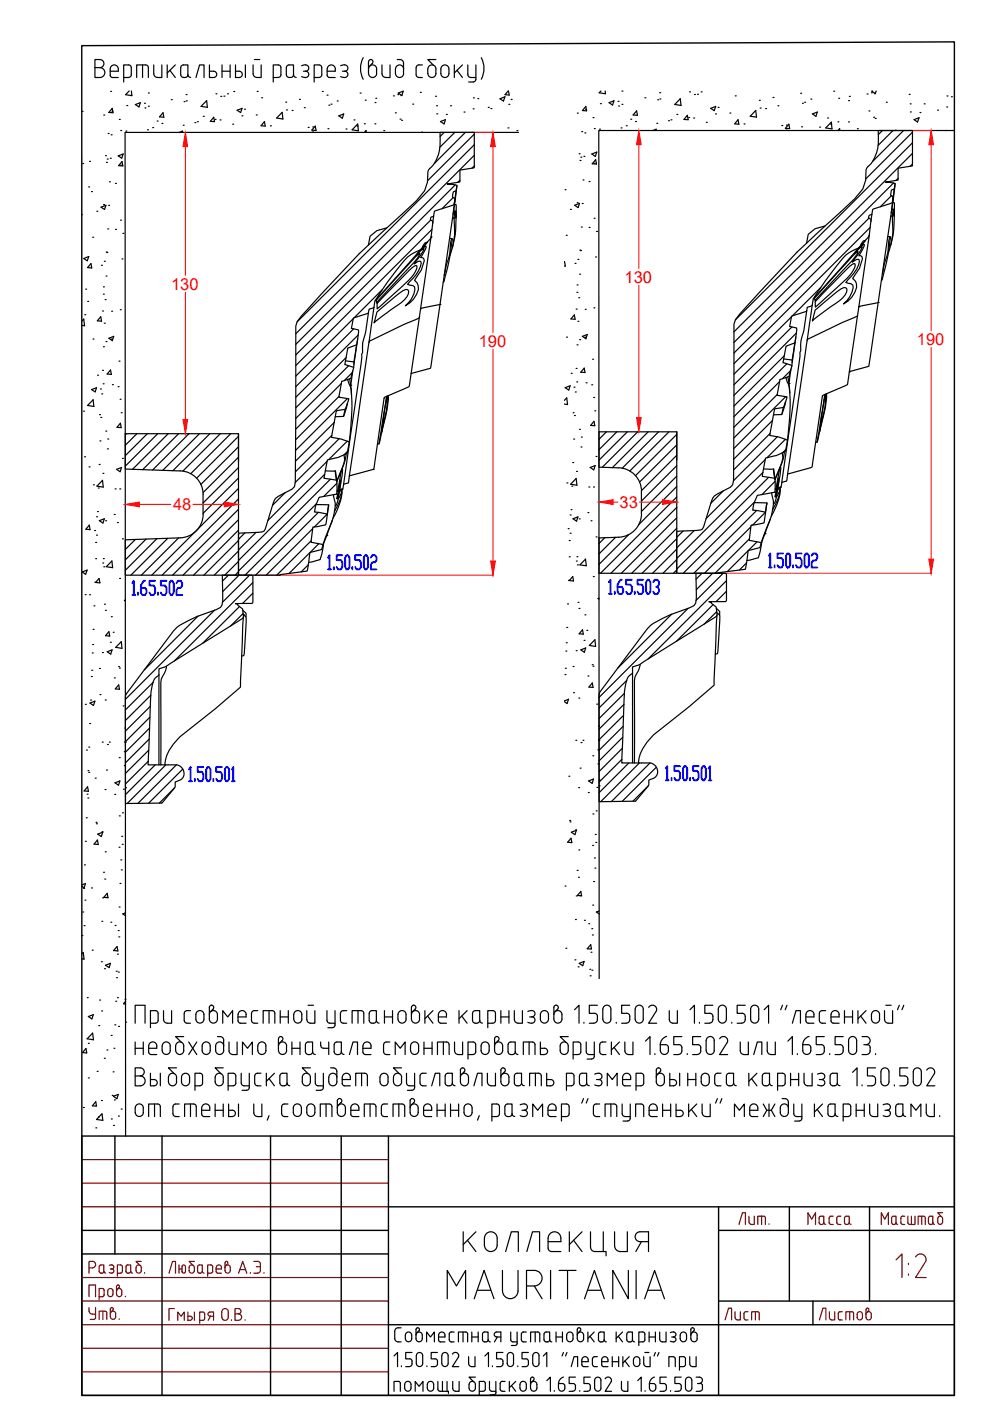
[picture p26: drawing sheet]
<svg xmlns="http://www.w3.org/2000/svg" width="210mm" height="297mm" viewBox="0 0 210 297" stroke-linecap="round" stroke-linejoin="round" font-family="sans-serif">
<defs><g id="words">
<g font-size="5.7" fill="#720000">
<text x="155.6" y="260.7">Лит.</text>
<text x="170" y="260.7">Масса</text>
<text x="185.6" y="260.7">Масштаб</text>
<text x="17.6" y="280.8">Утв.</text>
<text x="152.4" y="281.2">Лист</text>
</g>
<text font-size="5.7" x="172.5" y="281.2">Листов</text>
<g font-size="3.5" fill="#f00">
<text x="132.4" y="59.9">130</text>
<text x="36.3" y="61.4">130</text>
<text x="101.5" y="73.5">190</text>
<text x="194.4" y="73.1">190</text>
<text x="131.4" y="107.7">33</text>
<text x="36.7" y="108.2">48</text>
</g>
</g></defs>
<g fill="none" stroke="#000" stroke-width=".25">
<path d="M20.1 14.3h1.1M21.2 12.6h-1.1v3.8h1.1M21.2 12.6a.86 .86 0 0 1 .8 .9 .86 .86 0 0 1-.8 .8 1.05 1.05 0 0 1 1 1.1 1.05 1.05 0 0 1-1 1M23.4 15.1h1.7a.91 .91 0 0 0-.6-1.3 .91 .91 0 0 0-1.1 .8v1.6l.4 .2h1.3M23.5 19.4h.1M26.2 16.4h1.1M27.3 13.8h-1.1v3.6M27.3 13.8l.5 .2v.3v1.6v.2l-.5 .3M27.4 19.3l-.8 .8 1.4 .2-.1-1M29 16.4v-2.6h1.9l.5 .2 .1 2.4M30.2 13.8v2.6M31.5 19.7h.1"/>
<path d="M32.6 13.8v1.9M32.6 15.7a.75 .75 0 0 0 .8 .7M34.3 13.8v2.6h-.9M35.5 13.8v2.6M36 14.9l1.2 1.5M37.2 13.8l-1.7 1.7M38.4 14l.5-.2h.9v2.1a.79 .79 0 0 1-.7 .6 .79 .79 0 0 1-.8-.6zM39.9 15.9v.2l.5 .3M41.6 16.4l.7-2.6h1v2.6M44.4 13.8v2.6h.9a.67 .67 0 0 0 .7-.6 .67 .67 0 0 0-.7-.7h-.9M45.8 19.9h.1M47.1 15.1h1.7"/>
<path d="M47.1 13.8v2.6M48.2 19.9h.1M48.8 13.8v2.6M49.6 19.4h.1M49.9 15.1h.8M49.9 13.8v2.6h.8M50.7 15.1a.67 .67 0 0 1 .7 .7 .67 .67 0 0 1-.7 .6M52 13.8v2.6M53.7 13.8v1.9M53.9 12.6h1.2M54.5 19.4h.1M55.4 13.8v2.6h-1a.75 .75 0 0 1-.7-.7"/>
<path d="M57.9 16.4h1.1l.5-.3 .1-1.8-.3-.5h-1.4v3.6M60.7 14.3v1.6M60.7 14.3l.3-.5h1.2v2.1M60.7 15.9a.78 .78 0 0 0 .8 .5 .78 .78 0 0 0 .7-.5M62.3 15.9v.2l.5 .3M64.3 15.1h.5M64.8 13.8a.67 .67 0 0 1 .7 .6 .67 .67 0 0 1-.7 .7 .72 .72 0 0 1 .6 1 .72 .72 0 0 1-1.2 .2l-.2-.1M64.8 13.7l-.8 .2M66.6 16.4h1.1l.4-.3 .1-1.8-.3-.5h-1.3v3.6M68.3 19.4h.1M69.4 15.1h1.7a.9 .9 0 0 0-.6-1.3 .9 .9 0 0 0-1.1 .8v1.6l.5 .2h1.2M72.6 15.1h.5"/>
<path d="M73.1 13.7l-.9 .2M73.1 15.1a.69 .69 0 0 1 .6 .8 .69 .69 0 0 1-.9 .5l-.6-.2M73.1 13.8a.67 .67 0 0 1 .7 .6 .67 .67 0 0 1-.7 .7M76.3 19.7h.1M77 12.2a4.8 4.8 0 0 0 0 4.6M78.1 14.6a.86 .86 0 0 1 .9-.8 .86 .86 0 0 1 .9 .8M78.9 13.5l-.5 .5M78.9 13.5a.47 .47 0 0 0-.1-.8 .47 .47 0 0 0-.7 .4v2.5a.87 .87 0 0 0 .9 .8 .87 .87 0 0 0 .9-.8M79.8 14.6v1M81 13.8v1.9M82.7 13.8v2.6h-.9a.75 .75 0 0 1-.8-.7M84.2 12.6a1.03 1.03 0 0 1 1.3 .5l.1 .3"/>
<path d="M84.4 19.7l1.1-.4-.3 .9zM85.6 13.4v2.2a.87 .87 0 0 1-.9 .8 .87 .87 0 0 1-.9-.8l.1-1a.86 .86 0 0 1 .8-.8 .86 .86 0 0 1 .9 .8M88.2 14.3v1.6M88.2 15.9l.3 .4 1.1 .1M89.1 19.6h.1M89.6 13.8h-1.1l-.3 .5M90.7 14.6v1M90.7 14.6a.86 .86 0 0 1 .9-.8 .86 .86 0 0 1 .8 .8M90.7 15.6a.86 .86 0 0 0 .9 .8 .86 .86 0 0 0 .8-.8M92.4 12.6h-1.7l1.2 1.3M92.4 14.6v1M93.7 14a.86 .86 0 0 1 1-.2 .86 .86 0 0 1 .5 .8v1a.86 .86 0 0 1-.9 .8 .86 .86 0 0 1-.8-.8v-1z"/>
<path d="M96.3 13.8v2.6M96.9 14.9l1.1 1.5M98 13.8l-1.7 1.7M99.2 13.8v2.1M99.2 15.9l.3 .4 1.4 .1M100.9 13.8l-.1 3.3-.5 .3h-.9M102 12.2a4.8 4.8 0 0 1 0 4.6M107.7 19.3l-.6 .8 .9 .1-.2-.9M127.4 19.3l-.4 .4 1.4 .2-.1-.6M131.9 19.3h.1M139.9 19.6h.1M146.2 19.5h.1"/>
<path d="M147.9 20h.1M148.7 19.5h.1M169.8 19.8h.1M176.8 19.3h.1M183.8 19.9h.1M184.8 19.7h.1M185 19.3h-.2l.8 .5 .2-.5M185.4 19.9h.1M17.4 23.6h.1M17.5 34.7h.1M18.8 39.6h.1M19 34.2h.1"/>
<path d="M22 24.4h.1M22.4 33h.1M22.6 34.4h.1M22.7 33.7h.1M22.9 28.3h.1M23.2 38.6h.1M23.4 33.6h.1M23.6 28.6h.1M23.7 23.6h.1M23.8 23l.2 .9-.9-.1zM24.5 38.9h.1M25.1 33l1-.4-.3 .9z"/>
<path d="M25.3 25.3h.1M25.5 35h.1M25.6 27.7h.1M25.9 34.3l.2 .9-1-.1zM26.7 27.8h.1M26.9 22.4h.1M28.7 22.2l1.1-.4-.3 .9zM30.6 21.9h.1M30.7 22.9h.1M31.3 27.5h.1M31.5 22.5h.1M32.4 27.1h.1"/>
<path d="M33.3 25.7h.1M34.3 26.2h.1M34.6 23.9l.1 1-.9-.1zM36.3 21.1h.1M38 28.1l.7-.3-.1 .3M38.8 26.6h.1M39 21.6h.1M39.5 20.1h.1M39.5 21.4h.1M41.3 26h.1M41.8 25.8h.1M43.1 24.7h.1"/>
<path d="M43.8 21.3l.2 1.5-1.4-.3zM45.3 24.9l.2 .9-.9-.1zM45.6 25.3h.1M46.7 25.4h.1M46.8 20.4h.1M47.5 20.4h.1M49.3 26.3h.1M50.3 23.4l1-.4-.3 .9zM51.3 24.6h.1M51.8 23.2h.1M54.3 24.4h.1M55.5 20.7h.1"/>
<path d="M56.1 25.8l.1 .9h-.8zM57.3 26.7h.1M59.8 23.8l.2 1.4-1.3-.2zM60.6 21.7h.1M60.7 23.3h.1M61.9 23.4h.1M63.5 21.1h.1M64.5 22.8h.1M65.3 27h.1M66.3 28h.1M66.3 26.9h.1M66.8 26.7l.2 1-.9-.1z"/>
<path d="M69.3 20.2h.1M69.5 27.3h.1M69.7 22.3h.1M70.2 22.1h.1M71.5 21.4h.1M71.8 24.6l1.1-.4-.3 .9zM73.4 27.4h.1M75.1 25.4h.1M75.7 26.7h.1M75.8 26.3l.2 1.4-1.3-.2zM77.2 26.2h.1M77.3 28.1l.3-.4 .1 .4"/>
<path d="M77.4 21.2h.1M79.5 26.3h.1M79.5 21.7h.1M79.7 20.8h.1M81.4 27.7h.1M83.4 20.3h.1M83.8 23.9h.1M84.3 20.1h.1M84.8 25.3h.1M85 20.3h.1M85.2 25.5h.1M87.5 22.1h.1"/>
<path d="M89.4 28h.1M92.4 20.4h.1M92.6 22.4h.1M92.6 24.1h.1M93.4 25.8l1-.4-.3 .9zM94.2 28.1l-.9 .8M94.6 24.3h.1M95.5 22.4h.1M96.4 28.1l-3.1 3.1M96.5 39.2l-33.8 33.8M96.9 39.3l-.8 6.2M97.5 38.2l-.4 .5"/>
<path d="M98.4 23.8h.1M98.7 28.1l-6.6 6.6M100.1 28.1h.1M100.3 23.1h.1M100.4 20.8h.1M100.6 28.4l-10 9.9M100.6 30.7l-37.6 37.5M100.6 32.9l-37.9 37.9M100.6 35.2l-.5 .5M101.3 20.9h.1M103.5 22.8h.1M104.1 23h.1"/>
<path d="M106 20.9l1.1-.4-.4 .9zM107.7 27.1h.1M107.9 22.1h.1M108.4 21.1h.1M109.6 27.7h.1M109.9 28.1h-83.4l.1 212.8M122.4 24h.1M122.8 32.6h.1M123 34h.1M123.1 33.3h.1M123.3 27.9h.1M123.6 38.1h.1"/>
<path d="M123.8 33.2h.1M124 28.2h.1M124.2 23.2h.1M124.2 22.6l.2 .9-.9-.1zM124.9 38.5h.1M125.5 32.6l1-.4-.3 1zM125.7 24.9h.1M126 34.6h.1M126 27.3h.1M126.3 33.9l.2 .9-.9-.1zM127.1 27.4h.1M127.3 22h.1"/>
<path d="M129.1 21.8l1.1-.4-.3 .9zM131 21.5h.1M131.1 22.5h.1M131.7 27.1h.1M131.9 22.1h.1M132.8 26.7h.1M133.7 25.3h.1M134.7 25.8h.1M135 23.5l.1 1-.9-.1zM136.7 20.7h.1M138.4 27.7l.7-.3-.1 .3M139.3 26.1h.1"/>
<path d="M139.4 21.2h.1M139.9 21h.1M141.7 25.6h.1M142.3 25.4h.1M143.5 24.3h.1M144.2 20.9l.2 1.5-1.3-.3zM145.7 24.5l.2 .9-.9-.1zM146 24.9h.1M147.1 25h.1M147.2 20h.1M149.8 25.9h.1M150.7 23l1-.4-.3 .9z"/>
<path d="M151.7 24.2h.1M152.3 22.8h.1M154.7 24h.1M155.9 20.3h.1M156.5 25.4l.2 .9h-.9zM157.8 26.3h.1M160.2 23.4l.2 1.4-1.3-.2zM161 21.3h.1M161.2 22.9h.1M162.3 23h.1M163.9 20.7h.1M164.9 22.4h.1"/>
<path d="M165.8 26.6h.1M166.7 27.6h.1M166.7 26.5h.1M167.3 26.3l.1 1-.9-.1zM169.9 26.9h.1M170.1 21.9h.1M170.6 21.7h.1M171.9 21h.1M172.3 24.2l1-.4-.3 .9zM173.8 27h.1M175.5 25h.1M176.1 26.3h.1"/>
<path d="M176.3 25.9l.1 1.4-1.3-.2zM177.7 25.8h.1M177.7 27.7l.3-.4 .1 .4M177.8 20.8h.1M179.9 25.9h.1M179.9 21.3h.1M180.1 20.4h.1M181.8 27.3h.1M184.2 23.5h.1M185.2 24.9h.1M185.6 25.1h.1M187.1 27.7l-.9 .8"/>
<path d="M187.9 21.7h.1M189.3 27.7l-3.1 3.1M189.4 38.8l-33.8 33.8M189.8 27.6h.1M189.8 38.9l-.8 6.3M190.4 37.8l-.4 .5M191.6 27.7l-6.6 6.6M192.8 20h.1M193 22h.1M193 23.7h.1M193.5 28l-9.9 9.9M193.5 30.3l-37.6 37.5"/>
<path d="M193.5 32.5l-37.9 37.9M193.5 34.8l-.5 .4M193.8 25.4l1.1-.4-.4 .9zM195.1 23.9h.1M195.9 22h.1M198.8 23.4h.1M200.5 27.7h.1M200.7 22.7h.1M200.8 20.3h.1M201.7 20.5h.1M202.4 27.7h-75.4v179.8M17.4 45.4v.1"/>
<path d="M17.8 54.8l1-.4-.3 .9zM19.3 55.9l.2 .9-.9-.1zM19.4 40.6h.1M19.6 50.3h.1M20.5 44.8h.1M21.4 43.9l1.1-.4-.3 .9zM21.5 56.2h.1M21.9 43.4h.1M22.1 55.4h.1M22.5 58.5h.1M22.5 53.4h.1M22.6 53.5h.1"/>
<path d="M22.8 48.5h.1M23 43.5h.1M24.5 48.6h.1M25.5 46.7h.1M25.9 54.9h.1M26.1 49.5h.1M82 48.3l-2.1 .6-1.4 1.2-.4 1.9M86.7 57.3l1.1-.9 .4-.1 .2 .1a4.6 4.6 0 0 1-1.8 3l-6.6 6.1-.1-1.1zM88.1 54.5l.9-.8-.3 .7-1 1.3-7.8 8.5-.1-.7zM89.2 53a9.3 9.3 0 0 0-4.3 3.3l-2.8 3.5-2.2 3.4a3 3 0 0 0-.6 2.1l-1.1 7.3M89.2 53l-9.7 10.8M89.6 52.5h.1"/>
<path d="M90.1 51.5l.5-.1-1.3 1.5 .7-.6 .3-.1 .1 .1-1.2 2.3 .6 .2 .2 .5-.7 2-1.4 2.1a2 2 0 0 1 .4 3l-.6 1.1-1.8 1.3a4.9 4.9 0 0 0 2-3.9l-.4-.4-1.1-.2 .4-.5a7.6 7.6 0 0 0 2.5-4l-.1-.4h-.4l-1 .6 1.1-1.5a3.2 3.2 0 0 0 1-1.8l-1.6 1.4 1.3-1.6zM91.3 46.7l-28.6 28.6M91.4 50.2l-.2 .4-2 2.4M91.4 50.2h.1M91.6 48.6l-28.9 28.9M91.9 45.8l-.2 1.6M95.3 50.5l.5 .1-.2 .6a17.6 17.6 0 0 1-1.1 5.7l-.3 1.4M95.8 50.6l.1 .1a48 48 0 0 1-1.9 9.1M95.9 46.3l.4-.1v1.4a14 14 0 0 1-.3 4.7M96.1 41.9l-2.4 2.3M96.2 44.7l.3 .1-.2 1.4M96.4 43.3l.3 .1a43.3 43.3 0 0 1-.5 7.7l-.8 3"/>
<path d="M96.4 42.2l-5.1 35.8-4.1 1.2M96.7 40.5l-.4 2.8M96.7 44.7v1.5l-.2-1.4M119.6 55.6l.3 .8h-.3M119.8 40.2h.1M120.1 49.9h.1M120.9 44.4h.1M121.8 43.5l1.1-.4-.3 .9zM121.9 55.8h.1M122.4 43h.1M122.5 55h.1M122.9 58.1h.1"/>
<path d="M122.9 53h.1M123.1 53.1h.1M123.3 48.1h.1M123.4 43.1h.1M124.9 48.2h.1M126 46.3h.1M126.3 54.5h.1M126.5 49.1h.1M174.9 47.9l-2.1 .6-1.4 1.2-.4 1.9M179.7 56.9l1-.9 .4-.1 .2 .1a4.6 4.6 0 0 1-1.7 3l-6.7 6.1v-1.2zM181 54.1l.9-.8-.2 .7-1 1.3a95.2 95.2 0 0 0-7.9 8.5l-.1-.7zM182.1 52.6a9 9 0 0 0-4.3 3.3l-2.8 3.6-2.2 3.3a3.3 3.3 0 0 0-.6 2.1l-1.1 7.3"/>
<path d="M182.1 52.6l-9.7 10.8M182.5 52.1h.1M183 51.1l.5-.1-1.3 1.5 1-.7a3.4 3.4 0 0 1-1.1 2.4h.4l.3 .2 .1 .5-.7 2-1.4 2.1a2 2 0 0 1 .4 3l-.6 1.1-.8 .7-.9 .6a5.1 5.1 0 0 0 1.9-3.9l-.4-.3-1-.3 .3-.5a7.7 7.7 0 0 0 2.5-4l-.1-.4h-.4l-1 .6 1.1-1.5a2.83 2.83 0 0 0 1-1.8l-1.6 1.4 1.3-1.6v-.3zM184.2 46.3l-28.6 28.6M184.3 49.8l-.2 .4-2 2.4M184.5 48.2l-28.9 28.9M184.9 45.4l-.3 1.6M188.2 50.1l.5 .1a7.5 7.5 0 0 0-.4 3.2l-.8 2.4-.4 2.1M188.7 50.2l.1 .1a50.2 50.2 0 0 1-1.8 9.1h-.1M189 41.5l-2.4 2.3M189.1 44.3l.3 .1-.2 1.4M189.2 45.8v1.4a14 14 0 0 1-.3 4.7"/>
<path d="M189.2 45.8h.1M189.2 45.8l-.4 .1M189.3 42.9l.3 .1v.3a30.4 30.4 0 0 1-1.3 10.4M189.3 41.8l-5.1 35.8-4.1 1.2M189.6 40.1l-.3 2.7M189.6 44.3v1.5l-.2-1.4M17.4 68.1l.4-.4 .1 1.4-.5-.1M18 66.7h.1M18.2 61.3h.1M18.6 63.9h.1M19.7 71.9h.1M20.7 79.6h.1"/>
<path d="M21.4 67.2l.1 .9-.9-.1zM21.7 78.5h.1M21.7 65.9h.1M21.9 62.4h.1M21.9 73.5h.1M21.9 60.8h.1M22.1 68.5h.1M22.3 63.5h.1M22.5 72.4h.1M23.1 71.7l1-.4-.3 .9zM23.4 78.5l.2 .9-.9-.1zM23.6 71.9h.1"/>
<path d="M23.7 66h.1M25.2 76.6h.1M25.5 65.7h.1M73.3 76.5l1.7 .2M73.4 75.8l-10.7 10.7M73.9 77.5l-11.2 11.2M74.7 79l-1.7 1.7M74.8 78.6l-.4 3.1M74.9 67.6l-12.2 12.1M75 69.7l-12.3 12.3M75.6 73.1l-1.9 .7-.6 3.5 1.9 .6v.2l-.6 2.1-1.9 .7-.7 3.3 2.2 .3-.8 2.3-1.9 .3-1 5.6 2 .4 1.7 .6-.4 2.3a9.3 9.3 0 0 1-4.2 1.5l-.7 3.9 2.6 .4 .1 3-3.8 .7a7.4 7.4 0 0 0-.9 3.1l2.7 .4-.1 .7-.3 1.6-2.7 .4-.4 3.3 2.6 .5-.3 1-2.5 .6-.6 4-5.9 .8h-8.6v-8.8l4.1-.2 1.3-.3 .2-.4 1.7-5.6a2.8 2.8 0 0 1 2.1-1.9l1.9-1 .5-.5 .2-1 .1-33.1 .3-.9a194.1 194.1 0 0 1 17.9-18.9l7.4-6.7 1.7-2.1 .6-1.9 .2-2.5a7.4 7.4 0 0 0 2.5-6.5l.1-1.5 7.2 .1v7.3l-3.1 .6v2.5l-2.7 .4 2.1 .3-.2 1.1-.5 .2a.93 .93 0 0 0-.1 1.3l.3 .3-.2 1.2-4.1 1.4-.2 1a.84 .84 0 0 0-.6 .8l.5 .3-.4 3.4-4.6 31.6-5.3 2.4-2.2 15-.2 .2M75.6 73.1l-.6 5"/>
<path d="M75.8 71.8l-.8 5.4M75.9 71l-13.2 13.2M78.1 66.4l-.7 4.5a10.8 10.8 0 0 0-.6 3.9l-.1 .3a15.1 15.1 0 0 1-.6 5l-3.2 22.6M79.3 65.1l-1 .4-.2 .9-3.2 1-.4 2.2 1.5 .3-.4 3.2M79.9 66.2l1.6-1.4a17.3 17.3 0 0 1 4.5-3.4l.6 .2a2.08 2.08 0 0 1-.8 1.9l-6.5 4.9zM81.1 61.4l-6 6M88.9 67.3l-10.6 5.1-4.4 29.8-.1 .2-.9 .2-.2 1.1-.7 .2M89.2 65.4h.1M93.3 64.5l-4.1 .9M93.3 64.5h.1M120.1 71.5h.1M121.1 79.1h.1"/>
<path d="M121.8 66.8l.1 .9-.8-.1zM122.2 78.1h.1M122.2 65.5h.1M122.3 62h.1M122.3 73.1h.1M122.3 60.4h.1M122.5 68.1h.1M122.7 63.1h.1M122.9 72h.1M123.5 71.3l1-.4-.3 .9zM123.9 78l.1 1-.9-.1zM124 71.5h.1"/>
<path d="M124.1 65.6h.1M125.6 76.2h.1M125.9 65.3h.1M166.2 76.1l1.8 .2M166.3 75.4l-10.7 10.7M166.8 77.1l-11.2 11.2M167 79.9a33.5 33.5 0 0 1 .3 10l-.4 3.5M167.6 78.6l-1.7 1.7M167.7 78.2l-.4 3.1M167.8 67.2l-12.2 12.1M167.9 69.3l-12.3 12.3M168.5 72.7l-1.8 .7-.7 3.5 1.9 .6v.2l-.6 2.1-1.9 .7-.6 3.3 2.1 .3-.8 2.3-1.9 .3-1 5.6 2 .4 1.7 .6-.4 2.3a9.6 9.6 0 0 1-4.2 1.5l-.7 3.9 2.7 .4v3l-3.8 .7a7.4 7.4 0 0 0-.9 3.1l2.6 .4 .1 .2-.3 2.1-2.8 .4-.3 3.3 2.5 .4-.3 1.1-2.5 .6-.6 4-5.9 .8h-8.6v-8.8l4.1-.2 1.3-.3 .3-.4 1.7-5.6a2.8 2.8 0 0 1 2.1-1.9l1.9-1 .4-.5 .2-1 .1-33.1 .3-.9a181 181 0 0 1 17.9-18.9l7.4-6.8 1.7-2 .6-1.9 .2-2.5a7.6 7.6 0 0 0 2.5-6.5l.1-1.5 7.2 .1v7.3l-3.1 .6v2.5l-2.7 .4 2.1 .3-.2 1.1-.4 .2a.91 .91 0 0 0-.2 1.3l.3 .2-.2 1.3-4 1.4-.2 1a.81 .81 0 0 0-.7 .8l.5 .3-.4 3.7-4.6 31.3-5.3 2.4-2.3 15.2-5.1 1.4"/>
<path d="M168.5 72.7l-.6 5M168.7 71.4l-.7 5.4M168.8 70.6l-13.2 13.2M171 66l-.5 3.8a16 16 0 0 0-.8 4.8l-3.9 27.7M172.2 64.7l-1 .4-.2 .9-3.2 1-.4 2.2 1.5 .3-.4 3.2M172.8 65.8l1.6-1.4a16.7 16.7 0 0 1 4.6-3.4l.5 .2a2.08 2.08 0 0 1-.8 1.9l-6.4 4.9zM174 61l-6 6M180.1 78.8h.1M181.8 66.9l-10.6 5.1-4.4 29.8-.1 .2-.9 .2-.2 1.1-.7 .2M182.1 65h.1M186.2 64.1l-4.1 .9M186.2 64.1h.1"/>
<path d="M17.7 87.2h.1M17.9 96.8h.1M18.9 99h.1M19.4 82.6l1.1-.4-.3 .9zM19.7 84.8l.2 1.4-1.3-.2zM21 98.5h.1M21.1 87.9h.1M21.2 93.5h.1M21.3 82.5h.1M21.4 88.5h.1M21.6 83.5h.1M21.9 81.4h.1"/>
<path d="M22.4 91.4h.1M22.8 95.2h.1M22.8 93.1h.1M23.8 81.6h.1M24.7 99.5l1.1-.4-.3 .9zM25 82h.1M25.5 84.7h.1M25.5 89.7l.2 1-.9-.1zM25.7 87.5h.1M26 97.2h.1M26.8 92l-.2 .2M29 92l-2.4 2.4"/>
<path d="M31.2 92l-4.6 4.6M33.4 92l-6.8 6.8M35.7 92l-7.6 7.5M37.9 92l-7.7 7.6M38.2 99.9l-11.6-.5v-7.4h24v29.9h-24v-7.4l11.6-.5a5 5 0 0 0 4.9-5M38.2 99.8a5 5 0 0 1 4.9 5M40.1 92l-7.7 7.6M42.3 92l-7.8 7.7M44.5 92l-7.9 7.8M46.7 92l-7.9 7.9M48.9 92l-8.5 8.4M50.6 92v5.9"/>
<path d="M50.6 99.1l-7.5 7.5M50.6 96.9l-7.6 7.6M50.6 94.7l-8 8M50.6 92.5l-8.9 8.9M69 99.8h2.1l.2 2M69.3 97.8l-12.5 12.5M70.4 92.3l-7.8 7.7M70.9 89.6l-8.2 8.2M71.1 99.8l.3 2.3M71.9 84.1l-9.2 9.1M71.9 93l-9.3 9.3M72.4 81.3l-9.7 9.7"/>
<path d="M72.5 99.4l.1 .1-.4 1.1-.6 3.5h-.2M72.6 99.5l-.4 3.1a12.8 12.8 0 0 1-1 4.6h-.1M72.9 96.4a3.5 3.5 0 0 1-.4 2.9l-1.1 2.8M73.2 86.8l-.4 1.5-1.7 .1M73.3 96.2a15.4 15.4 0 0 1-1.7 5.5l-.2 .5M73.6 93.5l-3.9 3.9M73.7 85.5l-.8 2.7M73.7 84.5l-11 11M73.7 95.7l-.7 .7M73.8 80.4l-.1 .2a6.9 6.9 0 0 1 .8 3.1M74.1 80.3a34.4 34.4 0 0 1 .3 10l-.4 3.5M74.4 81.7h.1"/>
<path d="M79.1 99.5h.1M79.1 99.5l-5 1.5M82 84l-1.6 10.1M82.1 84l-1.2 7.8 .2-.9a21.1 21.1 0 0 0 1-6.9M82.3 83.9a13.6 13.6 0 0 1-.5 4.4l-1.3 5.5-.1 .3-.4 .1M119.6 84.9l.6-.5 .1 1.4-.7-.1M119.8 82.2l1.1-.4-.3 .9zM121.4 98.1h.1M121.5 87.5h.1M121.6 93.1h.1M121.7 82.1h.1M121.8 88.1h.1"/>
<path d="M122 83.1h.1M122.2 100h.1M122.3 81h.1M122.9 91h.1M123.2 94.8h.1M123.3 92.7h.1M124.3 81.2h.1M125.1 99.1l1.1-.4-.3 .9zM125.5 81.6h.1M125.9 84.3h.1M125.9 89.3l.2 1-.9-.1zM126.1 87.1h.1"/>
<path d="M126.4 96.8h.1M128.6 91.6l-1.6 1.5M130.8 91.6l-3.8 3.7M133 91.6l-6 6M135.2 91.6l-7.5 7.5M137.4 91.6l-7.6 7.6M139.6 91.6l-7.7 7.7M141.8 91.6l-8.3 8.3M143.5 91.6v29.9h-16.5v-7.4l4.2-.2a5 5 0 0 0 4.8-5M143.5 91.6h-16.5v7.4l4.2 .2a5 5 0 0 1 4.8 5M143.5 98.7l-7.5 7.5M143.5 96.5l-7.5 7.5"/>
<path d="M143.5 94.3l-7.9 7.9M143.5 92.1l-8.8 8.8M143.5 91.6v5.9M161.9 99.4h2.1l.3 2M162.3 97.4l-12.6 12.5M163.3 91.9l-7.8 7.7M163.8 89.2l-8.2 8.2M164.8 83.7l-9.2 9.2M164.8 92.6l-9.3 9.3M165.3 80.9l-9.7 9.7M165.4 99l-.9 4.6v.2l-.1-.1M165.5 99.1l-.4 3.1a13.6 13.6 0 0 1-1 4.6h-.1"/>
<path d="M165.8 96a3.6 3.6 0 0 1-.4 2.9l-1.1 2.8-.3-2.3M166.1 86.4l-.3 1.5-1.8 .1M166.3 95.8a15 15 0 0 1-1.8 5.5l-.2 .5M166.5 93.1l-3.9 4M166.6 85.1l-.8 2.7M166.6 84.1l-11 11M166.6 95.3l-.7 .7M166.7 80v.2a6.9 6.9 0 0 1 .7 3.1M167.3 81.3h.1M174.9 83.6l-1.6 10.1M175 83.6l-1.2 7.8 .2-.9a20.3 20.3 0 0 0 1-6.9M175.3 83.5a13.1 13.1 0 0 1-.6 4.3l-1.4 5.9-.4 .1"/>
<path d="M18.9 111.3l.2 1-.9-.1zM19.8 102.8h.1M20 112.5h.1M20.3 115h.1M20.3 118.5h.1M20.5 109.6h.1M20.5 113.5h.1M20.7 108.5h.1M20.8 103.5h.1M21.1 110.4l1-.4-.3 .9zM21.7 101.8l.2 1.5-1.3-.2zM21.8 119.4h.1"/>
<path d="M21.8 100.4h.1M21.9 118.4h.1M22.4 110.4h.1M23.7 118.9l.2 1.5-1.4-.3zM24.2 109.1h.1M24.4 103.7h.1M24.9 110.8h.1M25.4 103.7h.1M26 114.2h.1M28.7 114.4l-2.1 2.1M31 114.3l-4.4 4.4M33.3 114.2l-6.7 6.7"/>
<path d="M35.6 114.1l-7.9 7.8M37.9 114.1l-7.9 7.8M43.1 104.8v4.2M50.6 119l-3 2.9M50.6 116.8l-5.2 5.1M50.6 114.6l-7.4 7.3M50.6 112.4l-9.6 9.5M50.6 110.2l-11.8 11.7M50.6 108l-14 13.9M50.6 105.8l-16.2 16.1M50.6 103.6l-18.4 18.3M50.6 101.4l-7.5 7.4"/>
<path d="M51.9 113l-1.3 1.3M54.3 112.9l-3.7 3.7M60.4 104.5l-2.6 2.6M65.4 119.7l-1.5 1.5M66 114.6l-7.3 7.3M66.3 112.1l-9.9 9.8M67 107h2.7l-.3 2.2M67.1 106.8l-15.2 15.1M67.5 108.6l-13.3 13.3M67.6 115.3l-6.3 6.3M68.4 115.8l.2-.5-.3 2-.4 1.4-2.5 .5M68.8 100.6l-18.2 18.2"/>
<path d="M69.3 113.5l-.7 1.8M69.3 113.5h.1M69.7 107l-.3 2-2.7 2.7M70 101.6l-19.4 19.5M70.4 110.3l-1.1 3.2M70.7 104.9a8.5 8.5 0 0 1-.7 6.5l-1.5 4.1M71 108.3l-.1 .1M71.4 104.8h.1M71.4 102.5l-2.8 2.7M72.2 101.8l-.4 2.9-.4 1zM72.4 103.7l-.5 .6M72.5 103.7a11.4 11.4 0 0 1-1.9 6.2"/>
<path d="M72.5 103.7h.1M72.5 104.3a7.8 7.8 0 0 1-1.5 4M72.5 103.7l-.2 .9-.6 1.2M120.2 102.4h.1M120.5 112.1h.1M120.7 114.6h.1M120.7 118.1h.1M120.9 109.2h.1M120.9 113.1h.1M121.1 108.1h.1M121.2 103.1h.1M121.5 110l1-.4-.3 .9z"/>
<path d="M122.2 101.4l.1 1.5-1.3-.2zM122.2 119h.1M122.3 118h.1M122.4 119.8h.1M122.8 110h.1M124.1 118.5l.2 1.5-1.3-.2zM124.7 108.7h.1M124.8 103.3h.1M125.3 110.4h.1M125.8 103.3h.1M126.4 113.8h.1M128.2 114l-1.2 1.2"/>
<path d="M130.5 113.9l-3.5 3.5M133.3 113.3l-6.3 6.4M136 104.2v4.7M143.5 101l-7.5 7.4M143.5 118.6l-2.9 2.9M143.5 116.4l-5.1 5.1M143.5 114.2l-7.4 7.3M143.5 112l-9.6 9.5M143.5 109.8l-11.8 11.7M143.5 107.6l-14 13.9M143.5 105.4l-16.2 16.1M143.5 103.2l-8.1 8"/>
<path d="M144.8 112.6l-1.3 1.3M147.2 112.5l-3.7 3.7M153.4 104.1l-2.7 2.6M158.3 119.3l-1.5 1.5M158.9 114.2l-7.3 7.3M159.2 111.7l-9.8 9.8M159.9 106.6h2.7l-.3 2.2M160 106.4l-15.1 15.1M160.4 108.2l-13.3 13.3M160.5 114.9l-6.3 6.3M161.4 115.4l.1-.5-.7 3.4-2.4 .5M161.8 100.2l-18.3 18.2"/>
<path d="M162.2 113.1l-.7 1.8M162.2 113.1h.1M162.6 106.6l-.3 2-2.7 2.7M163 101.2l-19.5 19.5M163.4 109.9l-1.2 3.2M163.6 104.5a8.5 8.5 0 0 1-.7 6.5l-1.5 4M164.3 104.4h.1M164.3 102.1l-2.8 2.8M164.4 103.7h.1M165.2 101.4l-.5 2.9-.4 1zM165.3 103.3l-.4 .6M165.4 103.3a11.4 11.4 0 0 1-1.9 6.2"/>
<path d="M165.4 103.3h.1M165.4 103.9a10.1 10.1 0 0 1-1.6 4.1M165.4 103.3l-.1 .9-.7 1.2M17.4 121.3l1.1-.4-.3 .9zM18.1 126.1h.1M19 126.1h.1M19.6 138.4h.1M19.6 136.7h.1M19.7 133.4h.1M19.9 128.4h.1M20.1 123.5h.1M21 122.6l.2 1-.9-.1z"/>
<path d="M21.7 138.4h.1M22 120.2h.1M22.1 128.1h.1M22.4 129.4h.1M22.7 138.2l1.1-.4-.3 .9zM23.1 133.9l.2 1-.9-.1zM23.4 136.2h.1M23.6 130.8h.1M24 134.1h.1M25.4 122.6h.1M25.7 136l.2 1.5-1.4-.2zM26.6 127.2l-.2 .1 .2 .2"/>
<path d="M42 130.6l-11.4 11.4M45.5 129.4l-18.9 18.9M47.1 121.9h6.2l.3 .3v5.6l-3.7 .2h.4l.1 .3 1 .8 .2 1.7-.6 14.9-5.3 4.5-7.6 6a9.1 9.1 0 0 0-3.1 5.7v.3h2.4a1.74 1.74 0 0 1 1.6 1.5 1.74 1.74 0 0 1-1.2 1.8l-.6 .3-.2 1.2-2.6 3.3-7.8 .1v-23l10.1-13.5a7.1 7.1 0 0 1 3.4-2.4l6.7-2.7a4.6 4.6 0 0 0 .4-2.7zM48.4 121.9l-1.2 1.3M50.6 121.2l-.8 .7M50.7 121.9l-3.5 3.5M50.8 128.6l-7.8 7.8M51.5 129.4l.7 .6v.8M51.5 130.1l-2.6 2.6M51.6 130.3l.6 .5v1.1l-.4 6.6-.1 .5-.5 .1M51.6 130.3h.1M51.6 130.8l-.2 .4-16.2 10.1-1.5 .5v1.3l-.9 .8a5.8 5.8 0 0 0-.8 2.9l-.6 15.4h3.6"/>
<path d="M52.9 121.9l-5.7 5.8M53.6 123.5l-16.6 16.6M53.6 125.8l-2.2 2.2M120 138h.1M120.1 136.3h.1M120.2 133h.1M120.3 128h.1M120.5 123h.1M121.4 122.2l.2 1-.9-.1zM122.2 138h.1M122.6 127.7h.1M122.8 129h.1"/>
<path d="M123.1 137.8l1.1-.4-.3 .9zM123.5 133.5l.2 1-.9-.1zM123.8 135.8h.1M124 130.4h.1M124.4 133.7h.1M125.8 122.2h.1M126.1 135.6l.2 1.5-1.4-.3zM127 126.8l-.2 .1 .2 .1M142.4 130.2l-11.4 11.4M143.5 120.8l-.7 .7M145.9 129l-18.9 18.9M147.6 121.5h6.1l.3 .3v5.6l-.3 .2h-3.4h.4l.2 .3 .9 .8 .2 1.7-.6 14.9-5.3 4.5-7.5 6a9.4 9.4 0 0 0-3.2 5.7v.3h2.4a1.74 1.74 0 0 1 1.6 1.5 1.74 1.74 0 0 1-1.1 1.8l-.7 .3-.1 1.2-2.7 3.2-7.8 .2 .1-23 10-13.5a7.1 7.1 0 0 1 3.4-2.4l6.7-2.7a4.6 4.6 0 0 0 .4-2.7z"/>
<path d="M148.8 121.5l-1.2 1.3M151.1 121.5l-3.5 3.5M151.2 128.2l-7.8 7.8M151.9 129l.7 .7v.7M152 129.7l-2.7 2.6M152 129.9l.6 .5v1.1l-.4 6.6-.1 .5-.4 .1M152 130.4l-.2 .4-16.1 10.1-1.6 .5v1.3l-.9 .8a5.8 5.8 0 0 0-.8 2.9l-.6 15.4h3.6M153.3 121.5l-5.7 5.8M154 123.1l-16.6 16.6M154 125.4l-2.2 2.2M18.1 149.3h.1M18.3 159h.1"/>
<path d="M18.8 158.4h.1M19 153.4h.1M19.1 149.1l1-.4-.3 .9zM19.2 148.4h.1M19.4 143.4h.1M19.5 142.1h.1M21.1 141.7h.1M21.2 147.3h.1M21.7 157.3h.1M22.3 148.4h.1M22.8 157.8h.1M23.2 157.3h.1"/>
<path d="M24.2 143.7h.1M25.1 141.3h.1M25.2 145.2l.1 .9h-.9zM25.3 141.7h.1M26.1 149.7h.1M26.4 159.4h.1M26.5 157.3h.1M26.5 157.3l.1 .1M26.6 154.3v.1M31.5 159.1l-4.9 4.9M31.6 156.7l-5 5M31.7 154.4l-5.1 5.1"/>
<path d="M31.8 152l-5.3 5.3M31.9 149.7l-5.3 5.3M32 147.4l-5.4 5.4M32.5 144.7l-5.9 5.8M33.7 143v19.2M35.2 141.3l.1 .2-.4 1.2a4.7 4.7 0 0 0-.8 4.1v15.4M119.6 148.6l.9-.3-.3 .9-.6-.5M119.8 143h.1M119.9 141.7h.1M121.5 141.3h.1M121.6 146.9h.1M122.1 157h.1"/>
<path d="M122.7 148h.1M123.2 157.4h.1M123.6 157h.1M124.7 143.3h.1M125.6 140.9h.1M125.6 144.8l.2 .9h-.9zM125.7 141.3h.1M126.5 149.3h.1M126.8 159h.1M126.9 157h.1M127 153.9v.1M132 158.7l-5 4.9"/>
<path d="M132 156.3l-5 5M132.1 154l-5.1 5.1M132.2 151.7l-5.3 5.3M132.3 149.3l-5.3 5.3M132.4 147l-5.4 5.4M132.9 144.3l-5.9 5.8M134.1 142.6v19.2M135.7 140.9l-.4 1.4a4.7 4.7 0 0 0-.8 4.1v15.4M18.1 178.4h.1M18.3 173.4h.1M18.5 168.4h.1M18.6 166.8l.2 1-1-.1z"/>
<path d="M18.6 169.2h.1M18.6 163.4h.1M18.8 163.8h.1M20.2 165h.1M20.4 174.4h.1M20.4 174.7h.1M20.7 178.1l.1 1-.9-.1zM20.7 176.9l1.1-.4-.3 .9zM21.6 176.3h.1M22.3 167.4h.1M22.6 163.3h.1M24.3 168.4h.1"/>
<path d="M24.4 166l1-.4-.3 .9zM25.2 179.6h.1M25.3 160.6h.1M25.3 173h.1M25.8 177.3h.1M25.9 179h.1M26 172.3h.1M26.2 167.3h.1M26.4 162.3h.1M26.6 165.8h.1M26.6 167h.1M31.4 161.4l-4.8 4.8"/>
<path d="M32.9 162.2l-6.3 6.3M35.2 162.2l-8.2 8.2M37 167.1l-3.2 3.2M37.4 162.2l-8.2 8.1M38.8 163.1l-7.3 7.2M120.6 164.6h.1M120.8 174h.1M120.9 174.3h.1M121.1 177.7l.1 1-.8-.1zM121.1 176.5l1.1-.4-.3 .9zM122 175.9h.1M122.7 167h.1"/>
<path d="M123 162.9h.1M124.7 168h.1M124.8 165.6l1-.4-.3 .9zM125.6 179.2h.1M125.7 160.2h.1M125.7 172.6h.1M126.2 176.9h.1M126.3 178.6h.1M126.4 171.9h.1M126.6 166.9h.1M126.8 162h.1M127 166.6h.1"/>
<path d="M127 165.4h.1M131.8 161l-4.8 4.8M133.3 161.8l-6.3 6.3M135.6 161.8l-8.2 8.2M137.4 166.7l-3.2 3.2M137.8 161.8l-8.2 8.1M139.2 162.7l-7.3 7.2M17.4 198.4h.1M17.4 187.6l.7-.3-.3 .9-.4-.3M17.5 193.4h.1M17.7 188.4h.1M17.8 196.3h.1"/>
<path d="M17.9 183.4h.1M18 190.8h.1M19.4 188.3h.1M21.6 195.3h.1M21.8 190.4h.1M21.9 184.9h.1M22.2 186.4h.1M22.3 180.6h.1M22.5 190.3h.1M22.7 189.4l.2 .9h-.9zM23.5 195.5h.1M24.4 196.2h.1"/>
<path d="M25.1 197.3h.1M25.2 198.6h.1M25.3 192.3h.1M25.4 187.3h.1M25.6 182.3h.1M25.7 184.4h.1M26.6 193.5l-.6 .3 .6 .4M119.8 187.9h.1M122 195h.1M122.2 190h.1M122.4 184.5h.1M122.6 186h.1"/>
<path d="M122.7 180.2h.1M123 189.9h.1M123.1 189l.2 .9h-.9zM123.9 195.1h.1M124.8 195.8h.1M125.5 196.9h.1M125.6 198.2h.1M125.7 191.9h.1M125.9 186.9h.1M126 181.9h.1M126.1 184.1h.1M127 193.2l-.6 .2 .6 .4"/>
<path d="M17.4 202.3l.3-.4 .1 1.5-.4-.1M18.5 211.5h.1M18.7 215.5l1.1-.4-.3 .9zM19.6 201.5h.1M19.6 219l.2 1.5-1.3-.3zM20.9 217.5h.1M21.1 212h.1M21.5 203.9h.1M21.5 214.3h.1M22.2 205.4h.1M22.4 204.6l1-.4-.3 1zM23.6 219.5h.1"/>
<path d="M24.3 217.3h.1M24.5 212.3h.1M24.6 205.9h.1M24.7 207.3h.1M24.8 200.7l.2 .9-.9-.1zM24.9 211.5h.1M24.9 202.3h.1M25.1 206.1h.1M25.1 217.6h.1M26.5 211.9h.1M26.6 216.7h.1M26.6 212.3l-.4 .5 .4 .1"/>
<path d="M28.7 216.9v-3.8h2.1v3.8M31.9 216.9h1.1M33 216.9l.3-.1 .2-.4v-1.8l-.5-.3h-1.1v3.6M34.7 214.3v1.9a.75 .75 0 0 0 .7 .7M36.4 214.3v2.6h-1M38.9 219.8h-1.7l1.3 1.2M39.6 216.9h.8M40.4 214.3h-.8l-.4 .3-.1 1.8 .3 .4 .2 .1M41.5 215.1a.86 .86 0 0 1 .9-.8 .86 .86 0 0 1 .8 .8M41.5 215.1v1a.86 .86 0 0 0 .9 .8 .86 .86 0 0 0 .8-.8v-1M44.4 215.1a.86 .86 0 0 1 .8-.8 .86 .86 0 0 1 .9 .8M44.7 214.5l.4-.5a.47 .47 0 0 0 0-.8 .47 .47 0 0 0-.7 .4v2.5a.86 .86 0 0 0 .8 .8 .86 .86 0 0 0 .9-.8v-1"/>
<path d="M46.1 219.8a1.03 1.03 0 0 1 1.3 .4v.3M47.2 216.9v-2.6l1.1 1.3 1-1.3v2.6M50.5 215.1v1.4M50.5 215.1a.86 .86 0 0 1 .8-.8 .86 .86 0 0 1 .9 .8M50.5 216.4l.2 .5h.3M50.9 216.9h1.3M52.2 215.1v.5h-1.7M53.9 216.9h.8M54.7 214.3h-.8l-.5 .3-.1 1.8 .3 .4 .3 .1M55.8 216.9v-2.6h1.9l.5 .3 .1 2.3M57 214.3v2.6M59.4 215.6h1.7"/>
<path d="M59.4 214.3v2.6M61.1 214.3v2.6M62.3 215.1v1a.86 .86 0 0 0 .9 .8 .86 .86 0 0 0 .8-.8M62.3 215.1a.86 .86 0 0 1 .9-.8 .86 .86 0 0 1 .8 .8M64 215.1v1M65 214.3v1.9M65.1 216.2a.75 .75 0 0 0 .7 .7M65.3 213.1h1.2M66.8 214.3v2.6h-1M69.3 214.3v2.1l.3 .4 .3 .1M69.5 217.9h1M69.9 216.9h1.1"/>
<path d="M71 214.3v3l-.2 .5-.3 .1M72.7 216.9h.8M72.7 214.3h.8M72.8 214.3l-.5 .3-.1 1.8 .3 .4 .3 .1M75.9 214.3v2.6M76.6 214.3h-1.9v2.6M76.6 214.3l.5 .3v.2v2.1M78.8 214.3h1v2.1l-.3 .4-.3 .1M78.8 216.9h.4M78.9 214.3l-.5 .3-.1 1.8 .3 .4 .3 .1M79.8 216.4l.3 .4 .3 .1M81.5 215.6h1.7"/>
<path d="M81.5 214.3v2.6M83.2 214.3v2.6M84.4 215.1v1a.86 .86 0 0 0 .8 .8 .86 .86 0 0 0 .9-.8v-1M84.4 215.1a.86 .86 0 0 1 .8-.8 .86 .86 0 0 1 .9 .8M87.2 215.1a.86 .86 0 0 1 .9-.8 .86 .86 0 0 1 .9 .8M87.5 214.5l.5-.5a.47 .47 0 0 0-.1-.8 .47 .47 0 0 0-.7 .4v2.5a.87 .87 0 0 0 .9 .8 .87 .87 0 0 0 .9-.8l-.1-1M90.1 214.3v2.6M90.7 215.4l1.1 1.5M91.8 214.3l-1.7 1.7M92.9 215.1v1.4M93 215.1a.86 .86 0 0 1 .8-.8 .86 .86 0 0 1 .9 .8M93 216.4v.3l.4 .2"/>
<path d="M93.4 216.9h1.3M94.7 215.1v.5h-1.8M97.3 214.3v2.6M97.9 215.4l1.1 1.5M99 214.3l-1.7 1.7M100.8 216.9h.3M101.7 216.4v-2.1l-1.2 .1-.3 .4v1.6l.3 .4 .3 .1M101.7 216.4l-.3 .4-.3 .1M101.7 216.4l.3 .4 .3 .1M103.4 216.9h1.1M104.5 216.9l.3-.1 .3-.4-.1-1.8-.5-.3h-1.1v3.6M105.3 219.8l-.4 .2v.2v2.5a.86 .86 0 0 0 .8 .9 .86 .86 0 0 0 .9-.9v-.9a.86 .86 0 0 0-.9-.9 .86 .86 0 0 0-.8 .9"/>
<path d="M105.4 219.8l.3 .1 .1 .4-.7 .8M106.2 214.3v2.6M106.2 215.6h1.7M107.9 214.3v2.6M109.1 214.3v1.9M109.1 216.2a.75 .75 0 0 0 .7 .7M110.8 214.3v2.6h-1M111.9 216.8l.9 .1M112.3 215.6h.5M112.8 214.3a.67 .67 0 0 1 .6 .6 .67 .67 0 0 1-.6 .7 .67 .67 0 0 1 .6 .7 .67 .67 0 0 1-.6 .6M112.8 214.3l-.9 .1M114.6 215.1a.86 .86 0 0 1 .8-.8 .86 .86 0 0 1 .9 .8"/>
<path d="M114.6 215.1v1a.86 .86 0 0 0 .8 .8 .86 .86 0 0 0 .9-.8v-1M117.4 215.1a.86 .86 0 0 1 .9-.8 .86 .86 0 0 1 .8 .8M117.9 213.1l-.4 .2-.1 .3v2.5a.86 .86 0 0 0 .9 .8 .86 .86 0 0 0 .8-.8v-1M117.9 213.1l.4 .2 .1 .3-.7 .9M120 201h.1M120.5 219.8h-1.7l1.2 1.2M121.8 214.1l1-1v3.8M121.9 203.5h.1M122.6 205h.1M122.8 204.2l1-.4-.3 1zM123.8 216.8v.1M124.9 216.9h1"/>
<path d="M125.1 205.5h.1M125.1 206.9h.1M125.2 200.3l.2 .9h-.9zM125.3 201.9h.1M125.5 205.7h.1M126.7 215.5v.7a.75 .75 0 0 1-.8 .7M126.7 213.1h-1.8v1.7h1.1a.67 .67 0 0 1 .7 .7M127.8 214v2.1M127.8 216.1a.86 .86 0 0 0 .9 .8 .86 .86 0 0 0 .8-.8M127.8 214a.86 .86 0 0 1 .9-.9 .86 .86 0 0 1 .8 .9M129.5 214v2.1M130.7 216.8v.1"/>
<path d="M131.8 216.9h1M133.5 215.5v.7a.75 .75 0 0 1-.7 .7M133.5 213.1h-1.7v1.7h1.1a.67 .67 0 0 1 .6 .7M134.9 213.4a.84 .84 0 0 1 1-.2 .84 .84 0 0 1 .5 .8v2.1a.86 .86 0 0 1-.9 .8 .86 .86 0 0 1-.8-.8v-2.1zM137.5 213.6a.9 .9 0 0 1 1.2-.4 .9 .9 0 0 1 .5 1.2l-1.7 2.5h1.7M141.3 219.7a1.83 1.83 0 0 0-1.3 1.8M141.9 214.3v1.9a.75 .75 0 0 0 .8 .7M143.6 214.3v2.6h-.9M144.6 219.8h-1.7v1.7h1M146.3 214.1l.9-1v3.8M148.3 216.8v.1M148.6 219.8h-1.7v1.7h1"/>
<path d="M149.4 216.9h1M151.2 215.5v.7a.75 .75 0 0 1-.8 .7M151.2 213.1h-1.8v1.7h1.1a.67 .67 0 0 1 .7 .7M152.5 213.4a.86 .86 0 0 1 1-.2 .86 .86 0 0 1 .5 .8v2.1a.86 .86 0 0 1-.8 .8 .86 .86 0 0 1-.9-.8v-2.1zM155.2 216.8v.1M156.3 216.9h.9M158 215.5v.7a.75 .75 0 0 1-.7 .7M158 213.1h-1.7v1.7h1a.67 .67 0 0 1 .7 .7M159.4 213.4a.86 .86 0 0 1 .9-.2 .86 .86 0 0 1 .6 .8v2.1a.86 .86 0 0 1-.9 .8 .86 .86 0 0 1-.8-.8v-2.1zM162 214.1l1-1v3.8M165.9 213.1l-.4 1M166.9 213.1l-.4 1"/>
<path d="M168 216.9l.8-2.6h.9v2.6M170.9 215.1v1.4M170.9 215.1a.86 .86 0 0 1 .8-.8 .86 .86 0 0 1 .9 .8M170.9 216.4v.3l.5 .2M171.3 216.9h1.3M171.5 219.7a1.83 1.83 0 0 0-1.3 1.8M172.6 215.1v.5h-1.7M173.7 214.8v1.6M173.7 216.4l.3 .4 .3 .1M174.3 216.9h.7M174.8 219.8h-1.7v1.7h1M175 214.3l-1 .1-.3 .4"/>
<path d="M176.2 215.1v1.4M176.2 215.1a.86 .86 0 0 1 .9-.8 .86 .86 0 0 1 .8 .8M176.2 216.4l.2 .5h.3M176.7 216.9h1.2M177.9 215.1v.5h-1.7M178.8 219.8h-1.7v1.7h1M179 215.6h1.8M179 214.3v2.6M180.8 214.3v2.6M181.9 214.3v2.6M182.5 215.4l1.1 1.5M182.8 219.8h.8a.86 .86 0 0 1 .9 .8 .86 .86 0 0 1-.9 .9"/>
<path d="M183.6 214.3l-1.7 1.7M184.8 215.1v1a.86 .86 0 0 0 .8 .8 .86 .86 0 0 0 .9-.8v-1M184.8 215.1a.86 .86 0 0 1 .8-.8 .86 .86 0 0 1 .9 .8M187.5 214.3l.1 1.9a.75 .75 0 0 0 .7 .7M187.8 213.1h1.2M189.3 214.3v2.6h-1M190.7 213.1l-.4 1M191.6 213.1l-.4 1M17.7 234.8h.1M18.2 222.3l.2 1-.9-.1zM18.7 221.2h.1M18.7 228.5h.1"/>
<path d="M20.3 233.6l.2 .9-.9-.1zM20.3 239.1h.1M20.6 227.1h.1M20.8 236.8h.1M21.5 233.3h.1M21.6 236.1l.2 1.4-1.3-.2zM22.1 224.4h.1M22.7 222.6h.1M23.6 237.2h.1M23.8 232.2h.1M24 227.3h.1M24 232.4l1.1-.4-.3 .9z"/>
<path d="M24.1 238.6h.1M24.2 222.3h.1M24.3 233.2h.1M25.1 236.6h.1M25.7 235.1h.1M28.7 226.4h1a.86 .86 0 0 1 .9 .9 .86 .86 0 0 1-.9 .8 1.05 1.05 0 0 1 1.1 1.1 1.05 1.05 0 0 1-1.1 1h-1zM28.7 222.3h1.7M28.7 220.9v2.7M28.7 228.1h1M28.9 234.3a.86 .86 0 0 1 1-.2 .86 .86 0 0 1 .5 .8v1a.87 .87 0 0 1-.9 .8 .87 .87 0 0 1-.8-.8v-1zM30.4 220.9v2.7M31.5 222.3h1.7a.9 .9 0 0 0-.5-1.3 .9 .9 0 0 0-1.2 .8l.1 1.5 .4 .3h1.2"/>
<path d="M31.9 227.5v2.7h.8a.67 .67 0 0 0 .6-.7 .67 .67 0 0 0-.6-.6h-.8M32.8 234.1v2.6M34 234.6l-.3-.5h-.3h-1.9v2.6M34 227.5v2.7M34 234.6v2.1M34.6 221.2a.86 .86 0 0 1 1-.2 .86 .86 0 0 1 .5 .8v.9a.87 .87 0 0 1-.9 .9 .87 .87 0 0 1-.8-.9v-.9zM36 227.8a.86 .86 0 0 1 .9-.2 .86 .86 0 0 1 .5 .8v1a.87 .87 0 0 1-.8 .8 .87 .87 0 0 1-.9-.8v-1zM36.7 234.6l.1 1.8 .4 .3M37.2 221.8v.9M37.2 236.7h.8M37.2 234.1h.8M37.2 234.1l-.4 .2-.1 .3"/>
<path d="M37.3 221.8a.86 .86 0 0 1 .8-.9 .86 .86 0 0 1 .9 .9l-.1 .9a.85 .85 0 0 1-.8 .9 .85 .85 0 0 1-.8-.9M37.4 226.4h-1.7l1.3 1.3M38.7 227.8a.86 .86 0 0 1 1-.2 .86 .86 0 0 1 .5 .8v1a.86 .86 0 0 1-.9 .8 .86 .86 0 0 1-.8-.8v-1zM40 220.9l1.7 2.7M40.4 234.1v2.6M41.3 230.2h1.1M41.6 234.6l-.3-.5h-.2h-2v2.6M41.6 234.6v2.1M41.7 220.9l-1.7 2.7M42.4 227.5h-1.1v3.7M42.4 227.5l.3 .1 .2 .5M42.8 235.4h1.7a.9 .9 0 0 0-.6-1.3 .9 .9 0 0 0-1.1 .8v1.6l.5 .2h1.2"/>
<path d="M42.9 228.1v1.5l-.2 .5-.3 .1M43.1 221.2a.86 .86 0 0 1 .9-.2 .86 .86 0 0 1 .6 .8v.9a.86 .86 0 0 1-.9 .9 .86 .86 0 0 1-.8-.9v-.9zM45.6 234.1v2.6M45.6 235.4h1.7M45.9 227.8a.86 .86 0 0 1 .9-.2 .86 .86 0 0 1 .5 .8v1a.87 .87 0 0 1-.8 .8 .87 .87 0 0 1-.9-.8v-1zM47.3 226.4h-1.7l1.3 1.3M47.3 234.1v2.6M47.4 220.5v2.2M47.4 221.8a.86 .86 0 0 0-.8-.9 .86 .86 0 0 0-.9 .9v.9a.86 .86 0 0 0 .9 .9 .86 .86 0 0 0 .8-.9M48.4 230.2h1M48.5 234.1v2.6h.7a.67 .67 0 0 0 .7-.7 .67 .67 0 0 0-.7-.6h-.7M48.6 220.9v1.9a.75 .75 0 0 0 .7 .8"/>
<path d="M49.4 227.5h-1v3.7M49.4 227.5l.3 .1 .3 .5M50 228.1v1.5l-.3 .5-.3 .1M50.3 220.9v2.7h-1M50.6 234.1v2.6M51.1 227.5l.1 2.4 .5 .3h1.2M51.3 231.2h1M51.4 223.6v-2.7l1.1 1.4 1-1.4v2.7M52.9 227.5v3.1l-.3 .5h-.3M53.8 234.1v1.9a.75 .75 0 0 0 .8 .7M54 228.1l.1 1.8 .5 .3M54.6 230.2h.7"/>
<path d="M54.6 227.5h.7M54.6 227.5l-.3 .1-.3 .5M55.5 234.1v2.6h-.9M56.4 221.8v.9M56.4 221.8a.86 .86 0 0 0-.9-.9 .86 .86 0 0 0-.8 .9v.9a.87 .87 0 0 0 .8 .9 .87 .87 0 0 0 .9-.9M56.5 227.5v2.7M57 228.7l1.2 1.5M57 236.5l-.3 1M58.2 227.5l-1.7 1.8M59.3 228.1v1.5M59.4 228.1l.2-.5 1.3-.1v2.1M59.4 229.6a.78 .78 0 0 0 .7 .6 .78 .78 0 0 0 .8-.6"/>
<path d="M59.7 234.6l.1 1.8 .5 .3h.7M59.8 220.6l-.5 .5M59.8 220.6a.47 .47 0 0 0-.1-.8 .47 .47 0 0 0-.6 .4l-.1 2.5a.87 .87 0 0 0 .9 .9 .87 .87 0 0 0 .9-.9l-.1-.9a.85 .85 0 0 0-.8-.9 .85 .85 0 0 0-.8 .9M60.9 229.6l.1 .3 .4 .3M61 234.1h-1l-.3 .5M61.9 222.3h1.7M61.9 220.9v2.7M62.4 234.3a.86 .86 0 0 1 1-.2 .86 .86 0 0 1 .5 .8v1a.86 .86 0 0 1-.8 .8 .86 .86 0 0 1-.9-.8v-1zM63.6 220.9v2.7M64.3 227.8a.86 .86 0 0 1 1-.2 .86 .86 0 0 1 .5 .8v1a.86 .86 0 0 1-.8 .8 .86 .86 0 0 1-.9-.8v-1zM64.7 221.5l.1 1.8 .5 .3M65.3 234.3a.86 .86 0 0 1 .9-.2 .86 .86 0 0 1 .6 .8v1a.86 .86 0 0 1-.9 .8 .86 .86 0 0 1-.9-.8v-1z"/>
<path d="M65.3 220.9h1v2.1a.71 .71 0 0 1-1 .6M65.3 220.9l-.5 .3v.3M65.8 226.4h-1.7l1.2 1.3M66.3 223l.1 .3 .5 .3M66.8 227.5l.1 2.4 .5 .3h1.2M68 220.9l.1 1.1 .5 .2M68.6 227.5l-.1 3.4-.5 .2-1 .1M68.6 222.3h1.1M69.1 234.1v2.6M69.7 220.9v2.7M70.1 226.4a1.03 1.03 0 0 1 1.3 .5v2.5M70.4 234.6l-.3-.5h-.3h-1.9v2.6"/>
<path d="M70.4 234.6v2.1M70.8 221.5l.1 1.8 .5 .3M71.4 220.9h1v2.1a.71 .71 0 0 1-1 .6M71.4 220.9l-.5 .3v.3M71.4 228.4a.86 .86 0 0 0-.8-.9 .86 .86 0 0 0-.9 .9v1a.87 .87 0 0 0 .9 .8 .87 .87 0 0 0 .8-.8M72 232.9l-.4 .2-.1 .3v2.5a.86 .86 0 0 0 .9 .8 .86 .86 0 0 0 .8-.8v-1a.86 .86 0 0 0-.8-.9 .86 .86 0 0 0-.9 .9M72 232.9l.4 .2 .1 .3-.7 .9M72.4 223l.1 .3 .5 .3M74.1 223.6l.7-2.7h1v2.7M74.3 228.4v.5h-1.7M74.3 228.4a.86 .86 0 0 0-.9-.9 .86 .86 0 0 0-.8 .9v1.6l.5 .2h1.2M74.4 235.4h1.7a.91 .91 0 0 0-.6-1.3 .91 .91 0 0 0-1.1 .8v1.6l.5 .2h1.2"/>
<path d="M76.7 227.5v2.7M76.9 222.3h1.8a.9 .9 0 0 0-.6-1.3 .9 .9 0 0 0-1.1 .8v1.5l.4 .3h1.3M77.9 228.1l-.3-.5-.3-.1h-1.9v2.7M77.9 228.1v2.1M78.5 234.1v2.6M79.7 234.6l-.3-.5h-.2h-2v2.6M79.7 234.6v2.1M80.9 234.6v1.6M80.9 236.2l.3 .4 1 .1M81.3 221.5v1.5M81.3 223l.3 .5 1.1 .1M82.2 234.1h-1l-.3 .5"/>
<path d="M82.3 228.4v1M82.3 228.4a.86 .86 0 0 0-.9-.9 .86 .86 0 0 0-.8 .9v1a.87 .87 0 0 0 .8 .8 .87 .87 0 0 0 .9-.8M82.7 220.9l-1.1 .1-.3 .5M83.7 227.8a.86 .86 0 0 1 .9-.2 .86 .86 0 0 1 .6 .8v1a.87 .87 0 0 1-.9 .8 .87 .87 0 0 1-.9-.8v-1zM83.8 223.6v-2.7l1.1 1.4 1-1.4v2.7M84.6 234.1v2.6M85.1 226.4h-1.7l1.3 1.3M85.8 234.6l-.3-.5h-.3h-1.9v2.6M85.8 234.6v2.1M86.2 227.5l.1 2.4 .5 .3h1.1M87.4 232.9l-.4 .2v.3v2.5a.86 .86 0 0 0 .8 .8 .86 .86 0 0 0 .9-.8v-1a.86 .86 0 0 0-.9-.9 .86 .86 0 0 0-.8 .9M87.4 232.9l.4 .2 .1 .3-.7 .9"/>
<path d="M87.9 227.5l-.1 3.4-.5 .2-.9 .1M88.8 221.8v.9M88.8 221.8a.86 .86 0 0 0-.9-.9 .86 .86 0 0 0-.8 .9l-.1 .9a.87 .87 0 0 0 .9 .9 .87 .87 0 0 0 .9-.9M89 228.1l.1 1.8 .5 .3h.8M89.8 235.4h1.7a.91 .91 0 0 0-.5-1.3 .91 .91 0 0 0-1.2 .8l.1 1.6 .4 .2h1.2M89.9 222.3h1.7M89.9 220.9v2.7M90.4 227.5l-1.1 .1-.2 .5M91.5 230.2l.8-2.7h.9v2.7M91.6 220.9v2.7M92.7 235.4h1.7M92.7 234.1v2.6"/>
<path d="M94 220.9v2.7M94.4 228.1l.1 1.8 .5 .3M94.4 234.1v2.6M95 227.5h.9v2.1a.71 .71 0 0 1-.9 .6M95 227.5l-.3 .1-.3 .5M95.2 221.5l-.2-.5-.3-.1h-1.9v2.7M95.2 221.5v2.1M95.5 235.4h1.7M95.5 234.1v2.6M95.9 229.6l.3 .5 .3 .1M96.4 220.9v1.9M97.2 234.1v2.6"/>
<path d="M97.6 226.9a.48 .48 0 0 1 .7-.4 .48 .48 0 0 1 .1 .8l-.5 .4M97.6 226.9v2.5a.86 .86 0 0 0 .9 .8 .86 .86 0 0 0 .8-.8v-1a.86 .86 0 0 0-.8-.9 .86 .86 0 0 0-.9 .9M98.1 220.9v2.7h-1a.75 .75 0 0 1-.7-.8M98.6 234.3a.86 .86 0 0 1 1-.2 .86 .86 0 0 1 .5 .8v1a.86 .86 0 0 1-.9 .8 .86 .86 0 0 1-.8-.8v-1zM100.5 230.2l.7-2.7h1v2.7M100.9 221.5l-.1 1.8-.5 .3h-1.1M100.9 221.5l-.3-.5-1.4-.1v3.6M101.6 236.5l-.4 1M102.3 221.2a.86 .86 0 0 1 .9-.2 .86 .86 0 0 1 .5 .8v.9a.86 .86 0 0 1-.8 .9 .86 .86 0 0 1-.9-.9v-.9zM103.3 227.5l.1 1.9a.75 .75 0 0 0 .7 .8h1v-2.7M105.9 234.6l-.1 1.8-.5 .3h-1M105.9 234.6l-.3-.5h-1.3v3.6"/>
<path d="M106.2 226.9v2.5a.86 .86 0 0 0 .8 .8 .86 .86 0 0 0 .9-.8v-1a.86 .86 0 0 0-.8-.9 .86 .86 0 0 0-.9 .9M106.7 226.4l-.4 .2-.1 .3M106.7 226.4l.3 .2 .1 .3-.6 .8M107 234.6v1.6M107.1 234.6l.2-.5h1.3v2.1l-.3 .4-.3 .1M107.1 236.2a.7 .7 0 0 0 .9 .5M107.7 221.5v1.5M107.7 221.5l.3-.5 1.2-.1v2.1M107.7 223a.78 .78 0 0 0 .8 .6 .78 .78 0 0 0 .7-.6M108.6 236.2l.3 .4 .2 .1M109.1 228.1v1.5M109.1 228.1l.2-.5 1.3-.1v2.1"/>
<path d="M109.1 229.6a.7 .7 0 0 0 .9 .6M109.3 223l.2 .5 .3 .1M110.6 229.6l-.3 .5-.3 .1M110.6 229.6l.3 .5 .3 .1M110.7 235.4h.4M111.1 234l-.8 .2M111.2 235.4a.7 .7 0 0 1 .6 .8 .7 .7 0 0 1-1 .5l-.5-.2M111.2 234a.67 .67 0 0 1 .6 .7 .67 .67 0 0 1-.6 .7M112.2 220.9v2.7M112.9 236.7v-2.6l1.1 1.3 1-1.3v2.6M113.4 221.5l-.2-.5-.3-.1h-1.9v2.7M113.4 221.5v2.1"/>
<path d="M113.5 227.5v2.7M114.2 227.5h-1.9v2.7M114.2 227.5l.3 .1 .3 .5M114.6 220.9v2.7h.8a.67 .67 0 0 0 .7-.7 .67 .67 0 0 0-.7-.7l-.8 .1M114.8 228.1v2.1M115.9 227.5v2.7h.9a.67 .67 0 0 0 .6-.7 .67 .67 0 0 0-.6-.6h-.9M117.9 234.9v.5h-1.7M117.9 234.9a.86 .86 0 0 0-.8-.9 .86 .86 0 0 0-.9 .9l.1 1.6 .4 .2h1.2M119 221.2a.86 .86 0 0 1 1-.2 .86 .86 0 0 1 .5 .8v.9a.86 .86 0 0 1-.9 .9 .86 .86 0 0 1-.8-.9v-.9zM120.1 230.2h1M120.7 234.6l-.1 1.8-.5 .3h-1.1M120.7 234.6l-.3-.5h-1.4v3.6"/>
<path d="M121.1 227.5h-1v3.7M121.1 227.5l.3 .1 .3 .5M121.7 228.1v1.5l-.3 .5-.3 .1M122.9 228.1v1.8l.5 .3M123.1 221.5v1.8l-.5 .3h-1.1M123.1 221.5l-.2-.5-1.4-.1v3.6M123.4 227.5h1v2.1a.71 .71 0 0 1-1 .6M123.4 227.5l-.2 .1-.3 .5M123.7 232.9l-.4 1M124.3 220.9l.1 2.4 .5 .3h1.1M124.4 229.6l.3 .5 .3 .1M124.5 224.5h.9"/>
<path d="M124.7 232.9l-.4 1M125.8 234.6l.1 1.8 .5 .3M126 220.9v3.1l-.3 .4-.3 .1M126.1 227.7l.3-.1a.74 .74 0 0 1 1.1 .2 .74 .74 0 0 1-.3 1l-.2 .1M126.4 236.7h.7M126.4 234.1h.7M126.4 234.1h-.3l-.3 .5M126.5 228.9h.5M127 228.9a.69 .69 0 0 1 .6 .8 .69 .69 0 0 1-.9 .5l-.6-.2M127.1 221.5l.1 1.8 .5 .3h.8M128.5 220.9l-1.1 .1-.2 .5M128.8 230.2v-2.7l1 1.4 1.1-1.4v2.7"/>
<path d="M129.5 234.1v2.6M129.6 220.9v2.7M130.2 222.1l1.1 1.5M130.8 234.6l-.3-.5h-.3h-1.9v2.6M130.8 234.6v2.1M131.3 220.9l-1.7 1.7M131.9 234.1v2.1l.3 .4 .3 .1M132 228.4v1.4M132 228.4a.9 .9 0 0 1 1.2-.8 .9 .9 0 0 1 .5 1.3h-1.7M132 229.7l.1 .3 .4 .2M132.5 220.9v1.9M132.5 230.2h1.2"/>
<path d="M132.5 236.7h1.1M133.6 234.1l-.1 3.3-.4 .3h-1M134.2 220.9v2.7h-.9a.75 .75 0 0 1-.8-.8M136.5 228.1l-.1 1.8-.5 .3h-1M136.5 228.1l-.3-.5-1.3-.1v3.7M136.5 234.6l-.3-.5h-1.4v2.6M136.5 234.6v2.1M136.9 220.7l.9-.9v3.8M137.6 235.4h1.7a.91 .91 0 0 0-.5-1.3 .91 .91 0 0 0-1.2 .8l.1 1.6 .4 .2h1.2M138.9 223.4v.2M139.1 226.9v2.5a.86 .86 0 0 0 .9 .8 .86 .86 0 0 0 .9-.8v-1a.86 .86 0 0 0-.9-.9 .86 .86 0 0 0-.9 .9M139.6 226.4l-.4 .2-.1 .3"/>
<path d="M139.6 226.4l.4 .2 .1 .3-.7 .8M140 222.7a.86 .86 0 0 0 .9 .9 .86 .86 0 0 0 .8-.9M140.5 235.4h1.7M140.5 234.1v2.6M141.1 221.5h-1.1v1.2M141.1 221.5a.67 .67 0 0 1 .6 .6M141.7 222.2v.5M142 228.9h.8M142 227.5v2.7h.8M142.2 234.1v2.6M142.8 228.9a.67 .67 0 0 1 .6 .6 .67 .67 0 0 1-.6 .7M143.3 234.1v2.6h.9a.67 .67 0 0 0 .7-.7 .67 .67 0 0 0-.7-.6h-.9"/>
<path d="M143.9 221.5a.67 .67 0 0 1 .7 .6M144.1 227.5v2.7M144.6 222.2v.6a.75 .75 0 0 1-.8 .8h-.9M145.7 223.4v.2M145.8 228.9h1.7M145.8 227.5v2.7M146 234.1v2.6M146.6 235.2l1.1 1.5M147.5 227.5v2.7M147.7 234.1l-1.7 1.7M147.9 221.5a.63 .63 0 0 1 .7 .7v.6a.75 .75 0 0 1-.8 .8h-.9M148.9 234.1v1.9"/>
<path d="M148.9 227.8a.86 .86 0 0 1 1-.2 .86 .86 0 0 1 .5 .8v1a.86 .86 0 0 1-.9 .8 .86 .86 0 0 1-.8-.8v-1zM149.7 220.6v2.1M149.7 220.6a.85 .85 0 0 1 .9-.8 .85 .85 0 0 1 .8 .8v2.1a.86 .86 0 0 1-.8 .9 .86 .86 0 0 1-.9-.9M150.6 234.1v2.6h-1a.75 .75 0 0 1-.7-.7M151.5 228.1l.1 1.8 .5 .3h.8M152.1 232.9l-.4 1M152.6 220.2a.9 .9 0 0 1 1.2-.4 .9 .9 0 0 1 .4 1.2M152.9 227.5l-1.1 .1-.2 .5M153.1 232.9l-.4 1M154 228.1v1.5a.7 .7 0 0 0 1 .6M154 228.1l.3-.5 1.2-.1v2.1l-.2 .5-.3 .1M154.2 221l-1.6 2.6h1.7"/>
<path d="M155.6 229.6l.2 .5 .3 .1M155.7 236.7v-2.6l1.1 1.3 1-1.3v2.6M157 220.9v1.9a.75 .75 0 0 0 .7 .8M158.7 220.9v2.7h-1M158.8 227.5v2.7M159 235.4h1.7a.91 .91 0 0 0-.6-1.3 .91 .91 0 0 0-1.1 .8v1.6l.4 .2h1.3M159.3 228.7l1.2 1.5M159.8 223.6l.8-2.7h.9v2.7M160.5 227.5l-1.7 1.8M161.6 228.1v1.5M161.6 228.1l.3-.5 1.3-.1v2.1M161.6 229.6a.78 .78 0 0 0 .8 .6 .78 .78 0 0 0 .8-.6"/>
<path d="M161.8 234.1l.8 1.3-.8 1.3M162.6 235.4h.9M162.7 220.9v1.9a.75 .75 0 0 0 .7 .8h1v-2.7M163 234.1v2.6M163.2 229.6l.3 .5 .2 .1M164.3 234.1l-.8 1.3 .8 1.3M165.8 232.9a1.03 1.03 0 0 1 1.3 .5l.1 2.5a.86 .86 0 0 1-.9 .8 .86 .86 0 0 1-.9-.8v-1a.86 .86 0 0 1 .9-.9 .86 .86 0 0 1 .9 .9M166.5 228.1l-.1 1.8-.5 .3h-1M166.5 228.1l-.3-.5-1.3-.1v3.7M167 220.7l1-.9v3.8M167.6 228.9h1.7M167.6 227.5v2.7"/>
<path d="M168.3 234.1l.1 2.3 .5 .3h1.1M169.1 223.4v.2M169.3 227.5v2.7M170 234.1l-.1 3.3-.5 .3h-.9M170.5 227.5v2M171.2 221.5a.67 .67 0 0 1 .7 .7 1.05 1.05 0 0 1-.8 1.4 .86 .86 0 0 1-.9-.9v-1.2h1M172.2 227.5v2.7h-1a.75 .75 0 0 1-.7-.8M172.7 234.1v2.6M173.2 235.2l1.2 1.5M173.3 230l.9 .2M173.7 228.9h.5M174.1 221.5a.67 .67 0 0 1 .7 .7v.6a.75 .75 0 0 1-.8 .8h-.9"/>
<path d="M174.2 227.5l-.9 .2M174.2 227.5a.67 .67 0 0 1 .7 .7 .67 .67 0 0 1-.7 .7 .67 .67 0 0 1 .7 .6 .67 .67 0 0 1-.7 .7M174.4 234.1l-1.7 1.7M175.5 234.6l.1 1.8 .5 .3M175.9 223.4v.2M176 228.1v1.5M176 228.1l.3-.5 1.2-.1v2.1l-.3 .5-.2 .1M176 229.6a.7 .7 0 0 0 1 .6M176.1 234.1h1v2.1a.71 .71 0 0 1-1 .5M176.1 234.1h-.3l-.2 .5M177.1 223.6h.9M177.1 236.2l.3 .4 .2 .1"/>
<path d="M177.5 229.6l.3 .5 .3 .1M178.1 221.5a.67 .67 0 0 1 .7 .7v.6a.75 .75 0 0 1-.8 .8M180.2 220a.86 .86 0 0 1 .9-.2 .86 .86 0 0 1 .5 .8v2.1a.86 .86 0 0 1-.8 .9 .86 .86 0 0 1-.9-.9v-2.1zM180.4 234.6l-.1 1.8-.5 .3h-1M180.4 234.6l-.3-.5h-1.3v3.6M180.8 227.4l.9-1v3.8M181.5 235.4h1.7M181.5 234.1v2.6M182.8 230v.2M183.2 221.5l1 .1a1.34 1.34 0 0 1-.2 1.9l-1.2 .1M183.2 234.1v2.6M184.4 234.1v1.9a.75 .75 0 0 0 .8 .7h.9v-2.6"/>
<path d="M185 228.1a.67 .67 0 0 1 .6 .7v.6a.75 .75 0 0 1-.7 .8h-1M185.6 226.4h-1.7v1.7h1.1M185.6 223.4v.2M187 226.7a.86 .86 0 0 1 1-.2 .86 .86 0 0 1 .5 .8v2.1a.86 .86 0 0 1-.9 .8 .86 .86 0 0 1-.8-.8v-2.1zM187.6 235.4h.5M188.1 234l-.9 .2M188.1 235.4a.7 .7 0 0 1 .7 .8 .7 .7 0 0 1-1 .5l-.6-.2M188.1 234a.67 .67 0 0 1 .7 .7 .67 .67 0 0 1-.7 .7M189.6 230v.2M189.9 234.6v1.6a.78 .78 0 0 0 .8 .5 .78 .78 0 0 0 .7-.5M189.9 234.6l.3-.5h1.2v2.1M191.5 236.2l.2 .4 .3 .1"/>
<path d="M192.5 226.4h-1.7v1.7h1a.67 .67 0 0 1 .7 .7v.6a.75 .75 0 0 1-.8 .8h-.9M193.1 236.7v-2.6l1.1 1.3 1-1.3v2.6M193.9 226.7a.86 .86 0 0 1 .9-.2 .86 .86 0 0 1 .5 .8v2.1a.86 .86 0 0 1-.8 .8 .86 .86 0 0 1-.9-.8v-2.1zM196.4 234.1v1.9a.75 .75 0 0 0 .8 .7M196.5 226.9a.9 .9 0 0 1 1.2-.4 .9 .9 0 0 1 .4 1.1M198.1 227.7l-1.6 2.5h1.7M198.1 234.1v2.6h-1M199.2 236.5v.2M94.8 275.4v-6l2 3.3 1.9-3.3v6M98.2 261.2v4.2M99.1 263l1.8 2.4M100.5 275.4l2.1-6 2.1 6"/>
<path d="M100.9 261.2l-2.7 2.7M101.3 273.6h2.7M102.7 262.5v1.5a1.34 1.34 0 0 0 1.4 1.4 1.34 1.34 0 0 0 1.3-1.4v-1.5M102.7 262.5a1.34 1.34 0 0 1 1.4-1.3 1.34 1.34 0 0 1 1.3 1.3M106.5 269.4l.1 4.3a1.64 1.64 0 0 0 1.6 1.6 1.64 1.64 0 0 0 1.6-1.6v-4.3M107.2 265.4l1.2-4.2h1.5v4.2M111.6 272.7h1.7l1.6 2.7M111.7 265.4l1.2-4.2h1.5v4.2M113.3 272.6a1.64 1.64 0 0 0 1.6-1.6 1.64 1.64 0 0 0-1.6-1.6h-1.7v6M116.2 262.5v2.1a.75 .75 0 0 0 .8 .8h1.9M116.2 262.5a1.34 1.34 0 0 1 1.4-1.3 1.34 1.34 0 0 1 1.3 1.3M116.7 269.4v6"/>
<path d="M118.5 269.4h3.6M118.9 262.5v.8h-2.7M120.3 269.4v6M120.7 261.2v4.2M121.6 263l1.8 2.4M123.4 261.2l-2.7 2.7M123.9 275.4l2.1-6 2.1 6M124.7 273.6h2.7M125.2 261.2v3.3a.9 .9 0 0 0 .9 .9h2.4v.9M127.9 261.2v4.2M130.3 261.2v3M133 261.2v4.2h-1.5a1.2 1.2 0 0 1-1.2-1.2"/>
<path d="M133.2 269.4v6l-3.3-6v6M134.9 269.4v6M136 263.3l-1.2 2.1M136.7 275.4l2.1-6 2.1 6M137.4 273.6h2.7M137.5 263.3h-1.8a1.05 1.05 0 0 1-1-1.1 1.05 1.05 0 0 1 1-1h1.8v4.2M83.5 287.5l.8-.7v3M83.7 283.8a.75 .75 0 0 0 .7 .7h.6M84.4 292.9h-.9v2.1M84.4 292.9l.4 .2 .1 .2M84.9 293.3v1.7M85 281.5h-.6a.75 .75 0 0 0-.7 .8v1.5"/>
<path d="M85.1 289.6v.2M85.8 293.5v.8M85.8 293.5a.67 .67 0 0 1 .7-.6 .67 .67 0 0 1 .6 .6v.8a.67 .67 0 0 1-.6 .7 .67 .67 0 0 1-.7-.7M85.9 283.1v.7M86 283.1a.67 .67 0 0 1 .6-.7 .67 .67 0 0 1 .7 .7v.7a.67 .67 0 0 1-.7 .7 .67 .67 0 0 1-.6-.7M86 289.8h.8M86.9 288.1l.2 .1a.94 .94 0 0 1-.3 1.5M87.4 286.8h-1.4v1.3h.8M88 295v-2.1l.9 1 .8-1v2.1M88.3 287.4v1.7M88.3 287.4a.67 .67 0 0 1 .7-.6 .67 .67 0 0 1 .6 .6M88.4 282.6l.4-.4a.37 .37 0 0 0-.1-.6 .37 .37 0 0 0-.5 .3v1.9a.67 .67 0 0 0 .7 .7 .67 .67 0 0 0 .6-.7v-.7a.67 .67 0 0 0-.6-.7 .67 .67 0 0 0-.7 .7"/>
<path d="M89.6 287.4v1.7a.67 .67 0 0 1-.6 .6 .67 .67 0 0 1-.7-.6M90.4 284.5v-2.1l.9 1.1 .8-1.1v2.1M90.5 289.6v.2M90.6 293.5v.8M90.6 293.5a.67 .67 0 0 1 .7-.6 .67 .67 0 0 1 .6 .6v.8a.67 .67 0 0 1-.6 .7 .67 .67 0 0 1-.7-.7M91.4 289.8h.8M92.8 286.8h-1.4v1.3l1.1 .1a.94 .94 0 0 1-.3 1.5M92.8 292.9l.1 1.8 .4 .3h1.8v.4M93 283.1v1M93 283.1a.71 .71 0 0 1 .9-.7 .71 .71 0 0 1 .4 1.1h-1.3M93 284.1l.4 .4M93.4 284.5h.9"/>
<path d="M93.7 287.4v1.7a.67 .67 0 0 0 .7 .6 .67 .67 0 0 0 .6-.6v-1.7M93.7 287.4a.67 .67 0 0 1 .7-.6 .67 .67 0 0 1 .6 .6M93.8 292.9v2.1M94.8 292.9v2.1M95.7 284.5h.6M95.7 282.4h.6M95.7 282.4l-.4 .2-.1 .2v1.3l.3 .3 .2 .1M95.9 287.1a.71 .71 0 0 1 1-.3 .71 .71 0 0 1 .3 .9l-1.3 2.1h1.4M96 292.9v1.5M97.3 292.9v2.1h-.7a.6 .6 0 0 1-.6-.6M98.2 282.4v2.1M99.1 282.9v1.6"/>
<path d="M99.2 282.8l-.1-.2-.4-.2h-1.5v2.1M99.4 287.6v1.5M99.4 289.1a.6 .6 0 0 0 .6 .6M99.7 293.1a.67 .67 0 0 1 .7-.2 .67 .67 0 0 1 .4 .6v.8a.68 .68 0 0 1-.7 .7 .68 .68 0 0 1-.7-.7l.1-.8zM100 283.5h1.4M100 282.4v2.1M100.7 287.6v2.2h-.7M100.8 292h-1.4l1 1M101.4 282.4v2.1M102.4 292.9h-.8v2.8M102.5 292.9l.4 .2v.2M102.7 284.5a.55 .55 0 0 0 .8-.4l.1 .2 .4 .2"/>
<path d="M102.7 282.4h.8v1.7M102.8 282.4l-.4 .2-.1 .2v1.3l.2 .3 .3 .1M102.8 287.5l.8-.7v3M102.9 293.3v1.2M102.9 294.5l-.2 .4-1.1 .1M103.8 292.9l.1 1.8 .4 .3h.8M104.4 289.6v.2M105.1 292.9v2.4M105.2 295.3l-.3 .4h-1M105.3 289.8h.7M105.5 283.5l-.7 1M106.2 283.5l-.9-.1a.52 .52 0 0 1-.5-.5 .52 .52 0 0 1 .5-.5h.9v2.1"/>
<path d="M106.5 292.9h.6M106.5 292.9l-.4 .2-.1 1.4 .3 .4 .8 .1M106.6 286.8h-1.3v1.3l1.1 .1a.92 .92 0 0 1-.3 1.5M107.5 287.4v1.7a.67 .67 0 0 0 .7 .6 .67 .67 0 0 0 .7-.6v-1.7M107.5 287.4a.67 .67 0 0 1 .7-.6 .67 .67 0 0 1 .7 .6M108 292.9v2.1M108.3 282.4v1.7l.1 .2 .3 .2M108.4 293.8l.9 1.2M108.7 284.5h.9M109.3 292.9l-1.3 1.3M109.6 282.4v2.6l-.4 .3h-.8M109.8 289.6v.2"/>
<path d="M110.5 293.1a.67 .67 0 0 1 .7-.2 .67 .67 0 0 1 .4 .6v.8a.68 .68 0 0 1-.7 .7 .68 .68 0 0 1-.7-.7l.1-.8zM110.5 282.9v1.2M110.6 284.1l.2 .3 .8 .1M110.7 289.8h.7M111.6 282.4l-.8 .1-.2 .3M112 286.8h-1.3v1.3l1.1 .1a.92 .92 0 0 1-.3 1.5M112.5 292.4v1.9a.67 .67 0 0 0 .7 .7 .67 .67 0 0 0 .6-.7v-.8a.67 .67 0 0 0-.6-.6 .67 .67 0 0 0-.7 .6M112.9 292l-.4 .4M112.9 292l.2 .1 .1 .3-.5 .6M112.9 287.4l.1 1.7a.67 .67 0 0 0 .6 .6 .67 .67 0 0 0 .7-.6v-1.7M113 287.4a.67 .67 0 0 1 .6-.6 .67 .67 0 0 1 .7 .6M113.5 282.4v2.1"/>
<path d="M114 282.4h-1.5v2.1M114 282.4l.4 .2v.2v1.7M115.2 287.5l.7-.7v3M115.9 292.7l.8-.7v3M116.5 284.1v-1.7h-.7l-.4 .2-.1 1.5a.57 .57 0 0 0 .8 .4M116.5 284.1l.1 .2 .4 .2M116.6 284.1l-.1 .2-.4 .2M117.5 294.8v.2M117.9 283.5h1.4M117.9 282.4v2.1M118.4 293.3v1a.67 .67 0 0 0 .7 .7 .67 .67 0 0 0 .7-.7l-.1-.7-.5-.3M118.4 293.3h.8"/>
<path d="M119.3 282.4v2.1M119.5 286.8l-.3 .7M119.5 292a1.43 1.43 0 0 0-1.1 1.3M120.2 286.8l-.3 .7M120.4 282.6a.67 .67 0 0 1 .7-.1 .67 .67 0 0 1 .4 .6v.7a.68 .68 0 0 1-.7 .7 .68 .68 0 0 1-.7-.7l.1-.7zM121.1 289.8l.6-2.2h.8v2.2M122 292h-1.3v1.3l1.1 .1 .2 .5v.5M122 294.4a.6 .6 0 0 1-.6 .6h-.7M122.9 294.8v.2M123 282.2l-.4 .4M123 282.2a.37 .37 0 0 0 0-.6 .37 .37 0 0 0-.6 .3v1.9a.68 .68 0 0 0 .7 .7 .68 .68 0 0 0 .6-.7v-.7a.67 .67 0 0 0-.6-.7 .67 .67 0 0 0-.7 .7M123.4 288.3v1.1"/>
<path d="M123.4 288.3a.71 .71 0 0 1 .9-.6 .71 .71 0 0 1 .4 1h-1.3M123.4 289.4l.4 .3M123.7 289.8h1M124.7 282.4v2.1M125.1 283.3l.9 1.2M125.2 292h-1.4v1.3l1.1 .1 .3 .5v.5M125.2 294.4a.6 .6 0 0 1-.6 .6h-.8M126 282.4l-1.3 1.4M126.1 289.8h.6M126.1 287.6h.6M126.1 292.7v1.6M126.1 287.6l-.4 .3-.1 1.4 .2 .4h.3"/>
<path d="M126.1 292.6a.66 .66 0 0 1 .7-.6 .66 .66 0 0 1 .6 .7v1.6a.67 .67 0 0 1-.6 .7 .67 .67 0 0 1-.7-.7M127.3 282.4h.8v1.7M127.3 282.4l-.3 .2-.1 .2v1.3l.2 .3 .2 .1M127.6 288.7h1.3a.71 .71 0 0 0-.4-1 .71 .71 0 0 0-.9 .6v1.1l.3 .3M127.9 289.8h1M128.1 284.1l.1 .2 .4 .2M128.1 284.1a.55 .55 0 0 1-.8 .4M128.3 292.3a.71 .71 0 0 1 .9-.3 .71 .71 0 0 1 .4 .9l-1.3 2.1h1.4M129.8 288.7h1.4M129.8 287.6v2.2M130.6 282.4v2.1M131.1 283.3l.9 1.2"/>
<path d="M131.2 287.6v2.2M131.8 292.9v1.5M132 282.4l-1.4 1.4M132.1 287.6v2.2M132.5 288.6l.9 1.2M133.1 292.9v2.1h-.7a.6 .6 0 0 1-.6-.6M133.4 287.6l-1.3 1.4M134.1 284.1v-1.7h-.7l-.4 .2-.1 1.5a.57 .57 0 0 0 .7 .4M134.1 284.1l.1 .2 .3 .2M134.1 284.1l-.1 .2-.3 .2M134.5 287.8a.67 .67 0 0 1 .7-.1 .67 .67 0 0 1 .5 .6v.8a.68 .68 0 0 1-.7 .6 .68 .68 0 0 1-.7-.6v-.8zM135.2 292.7l.8-.7v3"/>
<path d="M136.5 287.6v1.5a.6 .6 0 0 0 .6 .6M136.7 282.9v1.2M136.7 286.8h.9M136.7 284.1l-.2 .3-1.1 .1M136.7 282.8l-.2-.3-1.1-.1v2.9M136.8 294.8v.2M137.6 283.5h1.4M137.6 282.4v2.1M137.7 293.3h.8a.79 .79 0 0 1 .6 1.1 .79 .79 0 0 1-1.2 .4l-.2-.5zM137.8 287.6v2.2h-.7M138.8 292a1.43 1.43 0 0 0-1.1 1.3M139 282.4v2.1"/>
<path d="M139 286.8l-.3 .7M139.7 286.8l-.3 .7M139.9 282.4v1.5a.6 .6 0 0 0 .6 .6h.7v-2.1M139.9 295h.8M141.3 292h-1.4v1.3l1.1 .1 .3 .5v.5M141.3 294.4a.6 .6 0 0 1-.6 .6M141.8 289.8v-2.2h.9l.4 .3 .1 1.9M142.1 282.5a.63 .63 0 0 1 .9 0 .63 .63 0 0 1 .1 .9h-.3M142.2 294.8v.2M142.4 283.5h.4M142.8 283.5a.56 .56 0 0 1 .4 .8 .56 .56 0 0 1-.9 .1h-.2M143.1 295h.7"/>
<path d="M144.1 289.8h.8M144.4 282.6a.67 .67 0 0 1 .8-.1 .67 .67 0 0 1 .4 .6v.7a.68 .68 0 0 1-.7 .7 .68 .68 0 0 1-.7-.7v-.7zM144.4 294.4a.6 .6 0 0 1-.6 .6M144.4 292h-1.3v1.3l1.1 .1 .2 .5v.5M144.9 287.6h-.8v2.9M144.9 287.6l.4 .3 .1 1.4-.1 .2-.4 .2M145.5 292.2a.67 .67 0 0 1 .8-.2 .67 .67 0 0 1 .4 .7v1.6a.67 .67 0 0 1-.7 .7 .67 .67 0 0 1-.6-.7v-1.7zM146.2 287.6v1.5a.6 .6 0 0 0 .6 .6M146.5 283.1a.67 .67 0 0 1 .7-.7 .67 .67 0 0 1 .6 .7v.7a.66 .66 0 0 1-.7 .7 .66 .66 0 0 1-.6-.7M146.8 281.5l-.3 .4v1.9M146.9 281.5l.2 .1 .1 .3-.5 .7M147.6 287.6v2.2h-.8"/>
<path d="M147.6 292h.7a.67 .67 0 0 1 .6 .6 .67 .67 0 0 1-.6 .7M147.6 295h.7M147.9 293.3h.6l.4 .2v.9M148.9 294.4a.6 .6 0 0 1-.6 .6"/>
</g>
<g fill="none" stroke="#f00" stroke-width=".21">
<path d="M39.2 28.1h.2M39.3 31.1v27.3M100.5 28.1h4.1M104.5 31.1v39.4M135.4 27.7h.2M135.4 30.7v26.2M193.4 27.7h4.1M197.4 30.7v39.4M39.3 62v26.9M104.5 74.1v44.8M135.4 60.5v28M197.4 73.7v44.8"/>
<path d="M39.2 92h.1M135.4 91.6h.2M26.6 106.9h.1M29.6 106.9h6.6M40.9 106.9h6.7M50.6 106.9h.1M127 106.4h.1M130 106.5h1M135.6 106.5h4.9M143.5 106.4h.1M50.9 121.9h53.7M143.8 121.5h53.7"/>
</g>
<g fill="#f00" stroke="#f00" stroke-width=".21">
<path d="M104 118.9h1l-.5 3z"/>
<path d="M104.5 28.1l.5 3h-1z"/>
<path d="M47.6 106.5l3 .4-3 .5z"/>
<path d="M26.6 106.9l3-.4v.9z"/>
<path d="M38.8 88.9h1l-.5 3.1z"/>
<path d="M39.3 28.1l.5 3h-1z"/>
<path d="M196.9 118.5h1l-.5 3z"/>
<path d="M197.4 27.7l.5 3h-1z"/>
<path d="M140.5 105.9l3 .6-3 .5z"/>
<path d="M127 106.5l3-.6v1.1z"/>
<path d="M135 88.5h1l-.6 3.1z"/>
<path d="M135.4 27.7l.6 3h-1z"/>
</g>
<g fill="none" stroke="#000" stroke-width=".3">
<path d="M17.3 9.7l185.1-.8v287h-185zM17.4 240.9h185v55h-185zM24.4 240.9v25M34.4 240.9v55M57.4 240.9v55M72.3 240.9v55M82.4 255.9h120M82.4 240.9v55M152.4 255.9v40M167.4 255.9v20M184.4 255.9v20M17.4 260.9h65"/>
<path d="M17.4 265.9h65M152.4 260.9h50M152.4 275.9h50M82.4 280.9h120"/>
</g>
<g fill="none" stroke="#720000" stroke-width=".25">
<path d="M17.4 245.9h65M17.4 255.9h65M17.4 250.9h65M17.4 275.9h65M17.4 270.9h65M18.9 274.9v-2.5h1.4v2.5M18.9 268.8h.7M19.6 267.4h-.7v2.5M19.6 267.4a.69 .69 0 0 1 .7 .7 .69 .69 0 0 1-.7 .7M21 269.6l.1-1.2 .3-.2h.6v1.4M21 269.6l.4 .3M21.4 269.9h.2"/>
<path d="M21.7 273.2h-.7v2.4M21.7 273.2l.4 .4v1M22 269.6l-.4 .3M22 269.6l.4 .3M22.8 273.7a.56 .56 0 0 1 .6-.5 .56 .56 0 0 1 .6 .5M22.8 273.8v.6M23.4 269.1h.3M23.7 268.2l-.5 .1M23.7 269.1a.47 .47 0 0 1 .4 .6 .47 .47 0 0 1-.8 .2l-.1-.1M23.7 268.2a.43 .43 0 0 1 .5 .4 .43 .43 0 0 1-.5 .5M24 273.8v.6M24.7 273.7a.56 .56 0 0 1 .6-.5 .56 .56 0 0 1 .5 .5"/>
<path d="M24.9 273.3l.3-.3a.33 .33 0 0 0 .1-.4 .33 .33 0 0 0-.3-.2l-.3 .4v1.6M24.9 269.9h.7M25.6 268.2h-.7v2.4M25.6 268.2l.4 .4v1M25.8 273.8v.6M26 269.6l-.4 .3M26.7 269.6v-1l.4-.4h.6v1.4M26.7 269.6l.4 .3M27.1 269.9h.2M27.3 269.9l.4-.3 .4 .3M28.9 268.5a.56 .56 0 0 1 .7-.3 .56 .56 0 0 1 .4 .5v.7a.57 .57 0 0 1-.6 .5 .57 .57 0 0 1-.6-.5zM30 267.4h-1.2l.8 .9"/>
<path d="M30.6 269.8v.1M35.8 269.9l.8-2.5h.6v2.5M37 277.4h-1.2v2.5M37.7 279.9v-1.7l.7 .9 .7-.9v1.7M38 269.1h.6M38 268.2v1.7M38.6 269.6a.37 .37 0 0 0 .4 .3 .37 .37 0 0 0 .3-.3M38.6 269.6v-1a.37 .37 0 0 1 .4-.4 .37 .37 0 0 1 .3 .4v1M39.8 278.2v1.7h.5a.43 .43 0 0 0 .5-.4 .43 .43 0 0 0-.5-.5M39.8 279.1h.5M40.2 268.5a.56 .56 0 0 1 .6-.3 .56 .56 0 0 1 .4 .5v.7a.56 .56 0 0 1-.5 .5 .56 .56 0 0 1-.6-.5zM41.2 267.4h-1.1l.8 .9"/>
<path d="M41.2 278.2v1.7M41.9 268.6v1M41.9 269.6l.4 .3M42.3 268.2h.6v1.4M42.3 269.9h.2M42.3 268.2l-.4 .4M42.3 279.9h.7M42.5 269.9l.4-.3 .4 .3M43 278.2h-.7v2.4M43 278.2l.4 .4-.1 1.1-.3 .2M44 269.9h.7M44.5 279.1h.8"/>
<path d="M44.5 279a.43 .43 0 0 1-.4-.4 .43 .43 0 0 1 .4-.4h.8v1.7M44.6 279.1l-.5 .8M44.7 268.2h-.7v2.4M44.7 268.2l.4 .4v1M45.1 269.6l-.4 .3M45.8 269.1h1.1a.58 .58 0 0 0-.3-.9 .58 .58 0 0 0-.8 .5v.9l.4 .3M46.1 269.9h.8M47.2 277.6a.67 .67 0 0 1 .8-.1 .67 .67 0 0 1 .4 .6v1.1a.69 .69 0 0 1-.7 .7 .69 .69 0 0 1-.7-.7v-1.1zM48.2 268l-.3 .3M48.2 268a.33 .33 0 0 0 .1-.3 .33 .33 0 0 0-.3-.3l-.3 .3v1.7a.56 .56 0 0 0 .6 .5 .56 .56 0 0 0 .5-.5v-.6a.56 .56 0 0 0-.5-.6 .56 .56 0 0 0-.6 .5M49.1 279.8v.1M49.8 277.4h.7a.56 .56 0 0 1 .6 .6 .56 .56 0 0 1-.6 .6 .69 .69 0 0 1 .7 .7 .69 .69 0 0 1-.7 .6h-.7z"/>
<path d="M49.8 278.6h.7M50.6 269.9l.9-2.5 .8 2.5M50.9 269.2h1.1M52 279.8v.1M53.1 269.8v.1M53.8 269.9h.8M53.8 267.4h.8M54.3 268.6h.9M54.6 267.4a.62 .62 0 0 1 .6 .7M55.2 268.1v1.2M55.2 269.3a.62 .62 0 0 1-.6 .6M56 269.8v.1"/>
<path d="M190 267.1l1.2-1.2v5M192.6 267.9v.2M192.6 270.1v.3M194.1 266.5a1.17 1.17 0 0 1 1.6-.5 1.17 1.17 0 0 1 .6 1.5l-2.2 3.4h2.3M17.4 280.9h65M17.4 290.9h65M17.4 285.9h65"/>
</g>
<g fill="none" stroke="#00f" stroke-width=".4">
<path d="M69.6 118.2l.3-.5v3M72.6 117.7h-1.2v1h.9l.3 .5v1l-.3 .5h-.6l-.3-.5M73.5 117.7h.3l.3 .5v2l-.3 .5h-.3l-.3-.5v-2zM76.5 117.7h-1.2v1h.9l.3 .5v1l-.3 .5h-.6l-.3-.5M77.4 117.7h.3l.3 .5v2l-.3 .5h-.3l-.3-.5v-2zM78.6 118.2l.3-.5h.6l.3 .5v.5l-.3 .5h-.6l-.3 .5v1h1.2M163 117.8l.3-.5v3M164.2 119.8v.5M166 117.3h-1.2v1h.9l.3 .5v1l-.3 .5h-.6l-.3-.5M166.9 117.3h.4l.3 .5v2l-.3 .5h-.4l-.3-.5v-2zM168.1 119.8v.5M170 117.3h-1.2v1h.9l.3 .5v1l-.3 .5h-.6l-.3-.5"/>
<path d="M170.9 117.3h.3l.3 .5v2l-.3 .5h-.3l-.3-.5v-2zM172.1 117.8l.3-.5h.6l.3 .5v.5l-.3 .5h-.6l-.3 .5v1h1.2M28 123.6l.4-.5v3M28 126.1h.7M29.3 125.6v.5M30.8 123.1h-.3l-.6 1v1.5l.3 .5h.6l.3-.5v-.5l-.3-.5h-.9M32.9 123.1h-1.2v1h.9l.3 .5v1l-.3 .5h-.6l-.3-.5M33.5 125.6v.5M35.3 123.1h-1.2v1h.9l.3 .5v1l-.3 .5h-.6l-.3-.5M36.2 123.1h.3l.3 .5v2l-.3 .5h-.3l-.3-.5v-2zM37.4 123.6l.3-.5h.6l.3 .5v.5l-.3 .5h-.6l-.3 .5v1h1.2M69.6 120.7h.6"/>
<path d="M70.8 120.2v.5M74.7 120.2v.5M129.1 123.4l.3-.5v3M129.1 125.9h.6M130.3 125.4v.5M131.8 122.9h-.2l-.7 1v1.5l.3 .5h.6l.3-.5v-.5l-.3-.5h-.9M134 122.9h-1.2v1h.9l.3 .5v1l-.3 .5h-.6l-.3-.5M134.6 125.4v.5M136.4 122.9h-1.2v1h.9l.3 .5v1l-.3 .5h-.6l-.3-.5M137.3 122.9h.3l.3 .5v2l-.3 .5h-.3l-.3-.5v-2zM138.5 123.4l.3-.5h.6l.3 .5v.5l-.3 .5h-.3M139.4 124.4l.3 .5v.5l-.3 .5h-.6l-.3-.5"/>
<path d="M163 120.3h.6M40.1 163.1l.3-.5v3M40.1 165.6h.6M41.3 165.1v.5M43.1 162.6h-1.2v1h.9l.3 .5v1l-.3 .5h-.6l-.3-.5M44 162.6h.3l.3 .5v2l-.3 .5h-.3l-.3-.5v-2zM45.2 165.1v.5M47.1 162.6h-1.3v1h1l.3 .5v1l-.3 .5h-.7l-.3-.5M48 162.6h.3l.3 .5v2l-.3 .5h-.3l-.3-.5v-2zM49.2 163.1l.3-.5v3M49.2 165.6h.6M141.2 162.9l.3-.5v3"/>
<path d="M141.2 165.4h.6M142.4 164.9v.5M144.2 162.4h-1.2v1h.9l.3 .5v1l-.3 .5h-.6l-.3-.5M145.1 162.4h.3l.3 .5v2l-.3 .5h-.3l-.3-.5v-2zM146.3 164.9v.5M148.1 162.4h-1.2v1h.9l.3 .5v1l-.3 .5h-.6l-.3-.5M149 162.4h.3l.3 .5v2l-.3 .5h-.3l-.3-.5v-2zM150.2 162.9l.3-.5v3M150.2 165.4h.7"/>
</g>
<use href="#words"/>
</svg>
